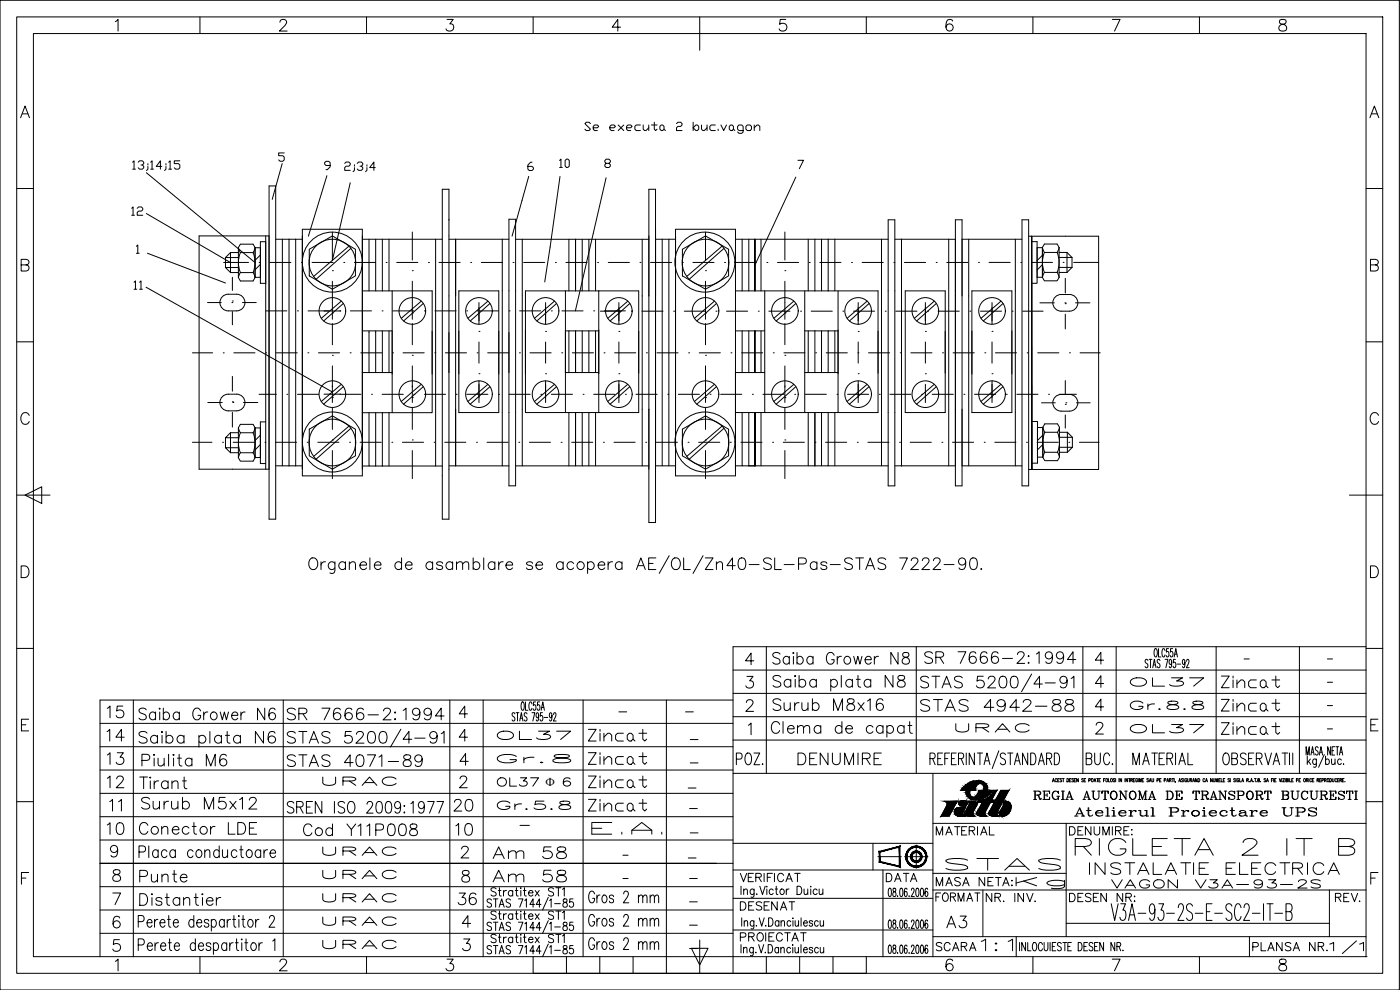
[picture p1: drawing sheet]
<svg xmlns="http://www.w3.org/2000/svg" width="420mm" height="297mm" viewBox="0 0 420 297" stroke-linecap="round" stroke-linejoin="round" font-family="sans-serif">
<defs><g id="words">
<g font-size="9.3">
<text x="275.2" y="208.8">STAS 5200/4-91</text>
<text x="85" y="225.4">STAS 5200/4-91</text>
</g>
<text font-size="8.8" x="321.4" y="257.9">RIGLETA 2 IT B</text>
<g font-size="8.4">
<text x="40.6" y="225.4">Saiba plata N6</text>
<text x="230.4" y="222.2">Clema de capat</text>
</g>
<text font-size="7.5" x="397.9" y="287.5">1/1</text>
<g font-size="7.1">
<text x="230.7" y="200.4">Saiba Grower N8</text>
<text x="276.2" y="200.4">SR 7666-2:1994</text>
<text x="365.5" y="207.4">Zincat</text>
<text x="230.7" y="214.5">Surub M8x16</text>
<text x="275.2" y="214.5">STAS 4942-88</text>
<text x="365.5" y="214.5">Zincat</text>
<text x="31" y="216.6">15</text>
<text x="40.6" y="217.3">Saiba Grower N6</text>
<text x="85" y="217.3">SR 7666-2:1994</text>
<text x="365.5" y="221.5">Zincat</text>
<text x="31" y="223.7">14</text>
<text x="175.3" y="223.7">Zincat</text>
<text x="31" y="230.7">13</text>
<text x="41.3" y="231.1">Piulita M6</text>
<text x="85" y="231.1">STAS 4071-89</text>
<text x="175.3" y="230.7">Zincat</text>
<text x="219.8" y="230.7">POZ.</text>
<text x="238.1" y="230.7">DENUMIRE</text>
<text x="40.6" y="237.8">Tirant</text>
<text x="37.4" y="244.5" transform="rotate(-90 37.4 244.5)">11</text>
<text x="41.3" y="244.1">Surub M5x12</text>
<text x="85" y="245.2">SREN ISO 2009:1977</text>
<text x="135.1" y="244.5">20</text>
<text x="175.3" y="244.5">Zincat</text>
<text x="31" y="251.5">10</text>
<text x="40.6" y="251.5">Conector LDE</text>
<text x="90" y="251.9">Cod Y11P008</text>
<text x="135.5" y="251.9">10</text>
<text x="176.4" y="251.5">E.A.</text>
<text x="146.8" y="258.9">Am 58</text>
<text x="282.6" y="262.5">STAS</text>
<text x="325.6" y="263.5">INSTALATIE ELECTRICA</text>
<text x="40.6" y="266">Punte</text>
<text x="146.8" y="266">Am 58</text>
<text x="136.2" y="272.7">36</text>
<text x="175.3" y="272">Gros 2 mm</text>
<text x="175.3" y="279">Gros 2 mm</text>
<text x="282.9" y="279.8">A3</text>
<text x="175.3" y="286.1">Gros 2 mm</text>
<text x="293.2" y="286.5">1:1</text>
</g>
<g font-size="6.6">
<text x="31" y="237.4">12</text>
<text x="175.3" y="237.4">Zincat</text>
<text x="303.7" y="267.8">Kg</text>
<text x="40.6" y="272.7">Distantier</text>
</g>
<g font-size="6.2">
<text x="38.5" y="66">12</text>
<text x="321.4" y="246.2">Atelierul Proiectare UPS</text>
<text x="220.8" y="274.5">DESENAT</text>
<text x="95.6" y="279">URAC</text>
</g>
<g font-size="5.7">
<text x="166.9" y="51.5">10</text>
<text x="39.2" y="87.8">11</text>
<text x="338" y="207.1">OL37</text>
<text x="338" y="214.1">Gr.8.8</text>
<text x="285.8" y="220.8">URAC</text>
<text x="338" y="221.2">OL37</text>
<text x="148.2" y="223">OL37</text>
<text x="148.2" y="230">Gr.8</text>
<text x="95.6" y="236.7">URAC</text>
<text x="148.2" y="237.1">OL37 6</text>
<text x="148.2" y="244.1">Gr.5.8</text>
<text x="309" y="240.9">REGIA AUTONOMA DE TRANSPORT BUCURESTI</text>
<text x="279.8" y="251.9">MATERIAL</text>
<text x="319.6" y="251.9">DENUMIRE:</text>
<text x="95.6" y="257.9">URAC</text>
<text x="95.6" y="264.9">URAC</text>
<text x="220.8" y="265.6">VERIFICAT</text>
<text x="264.6" y="265.6">DATA</text>
<text x="279.8" y="267.1">MASA NETA:</text>
<text x="332.3" y="267.8">VAGON V3A-93-2S</text>
<text x="95.6" y="272">URAC</text>
<text x="279.8" y="271.6">FORMAT</text>
<text x="294.9" y="271.6">NR. INV.</text>
<text x="319.6" y="271.6">DESEN NR:</text>
<text x="399.7" y="271.6">REV.</text>
<text x="95.6" y="285.7">URAC</text>
<text x="220.8" y="283.6">PROIECTAT</text>
<text x="279.8" y="286.5">SCARA</text>
<text x="374.6" y="286.5">PLANSA NR.</text>
</g>
<text font-size="3.7" x="163.7" y="235.8">F</text>
<g font-size="2.6">
<text x="372.2" y="199">-</text>
<text x="397.2" y="199">-</text>
<text x="397.2" y="206">-</text>
<text x="184.5" y="214.8">-</text>
<text x="204.6" y="214.8">-</text>
<text x="397.2" y="213.1">-</text>
<text x="397.2" y="219.8">-</text>
<text x="206" y="223">-</text>
<text x="206" y="230">-</text>
<text x="205.3" y="237.8">-</text>
<text x="205.7" y="243.8">-</text>
<text x="154.9" y="248.7">-</text>
<text x="206" y="251.2">-</text>
<text x="185.6" y="257.9">-</text>
<text x="205.3" y="258.6">-</text>
<text x="185.6" y="264.9">-</text>
<text x="205.7" y="264.9">-</text>
<text x="205.7" y="272">-</text>
<text x="205.7" y="278.7">-</text>
<text x="205.7" y="285.7">-</text>
</g>
</g></defs>
<!-- layer: 0 -->
<g fill="none" stroke="#000" stroke-width=".3">
<path d="M0 .1h420v296.9h-420zM5 5.1h410v286.9h-410zM10 10.1h400v276.9h-400zM34.6 6.5l.8-.7v3.5M60 5.1v5M84 6.7l.3-.7 1-.2a.85 .85 0 0 1 .5 1.4l-2 2.1h2.4M110 5.1v5M134.2 5.8h1.8l-1 1.4a1.12 1.12 0 0 1 1.2 1.2 1.12 1.12 0 0 1-1.5 .9l-.5-.1-.4-.5M160 5.1v5M186.2 8.2h-2.5l1.7-2.4v3.5M210 5.1v10M235.8 5.8h-1.6l-.2 1.5a1.24 1.24 0 0 1 1.9 0 1.24 1.24 0 0 1-.3 1.8 1.24 1.24 0 0 1-1.8-.4"/>
<path d="M260 5.1v5M285.9 6.3a1.04 1.04 0 0 0-1.5-.3 2.68 2.68 0 0 0 0 3.2 1.09 1.09 0 0 0 1.6-.5 1.09 1.09 0 0 0-.8-1.5 1.09 1.09 0 0 0-1.3 1M310 5.1v5M333.8 5.8h2.3l-1.6 3.5M360 5.1v5M384.1 6a.71 .71 0 0 0 .4 1.2 1.43 1.43 0 0 1 1.6 1.5 1.22 1.22 0 0 1-1.3 .7 1.22 1.22 0 0 1-1-1.2 1.59 1.59 0 0 1 1.7-1 .71 .71 0 0 0 .3-1.2l-.5-.2zM6.2 35.3l1.3-3.5 1.3 3.5M6.7 34.2h1.7M177.2 37.1l-.4-.4h-.9l-.4 .4 1.7 1.7-.4 .4h-.9l-.4-.4M178 38.3h1.3l.4-.4-.4-.4h-.9l-.4 .4v.9l.4 .4h.9M183 38.3h1.3l.4-.4-.4-.4h-.8l-.5 .4v.9l.5 .4h.8M185.5 37.5l1.7 1.7"/>
<path d="M187.2 37.5l-1.7 1.7M188 38.3h1.3l.4-.4-.4-.4h-.9l-.4 .4v.9l.4 .4h.9M192.2 37.5h-1.3l-.4 .4v.9l.4 .4h1.3M193 37.5v1.3l.5 .4h.4l.8-.9M194.7 37.5v1.7M195.5 37.5h1.7M196.4 36.7v2.1l.4 .4 .4-.4M198.4 37.5h.5l.4 .4v.9l-.4 .4h-.5l-.4-.4v-.9zM199.3 38.8l.4 .4M203 37.1l.4-.4h.9l.4 .4v.4l-.4 .4h-.9l-.4 .4v.9h1.7M208 38.3l.9-.8h.4l.4 .4v.9l-.4 .4h-.4zM208 36.7v2.5"/>
<path d="M210.5 37.5v1.3l.4 .4h.5l.8-.9M212.2 37.5v1.7M214.7 37.5h-1.3l-.4 .4v.9l.4 .4h1.3M215.5 38.8v.4M216.4 37.5l.8 1.7 .8-1.7M219.3 37.5h.4l.4 .4v.9l-.4 .4h-.4l-.4-.4v-.9zM220.1 38.8l.4 .4M223 39.2h-1.2l-.4-.4v-.9l.4-.4h.8l.4 .4v1.7l-.4 .4h-.8l-.4-.4M224.3 37.5h.8l.4 .4v.9l-.4 .4h-.8l-.4-.4v-.9zM226.4 38.3l.8-.8h.4l.4 .4v1.3M226.4 37.5v1.7M411.1 35.3l1.4-3.5 1.3 3.5"/>
<path d="M411.6 34.2h1.7M5 56.6h5M39.8 48.7l.4-.4v2.5M39.8 50.8h.8M41.5 48.7l.4-.4h.8l.4 .4v.4l-.4 .4h-.4M42.7 49.5l.4 .4v.4l-.4 .5h-.8l-.4-.5M43.9 51.8l32.6 27M44.4 49.9v.9l-.4 .4M44.4 49.1v.4M45.2 48.7l.4-.4v2.5M45.2 50.8h.9M48.6 49.9h-1.7l1.2-1.6v2.5"/>
<path d="M49.8 49.9v.9l-.4 .4M49.8 49.1v.4M50.6 48.7l.5-.4v2.5M50.6 50.8h.9M54 48.3h-1.7v.8h1.3l.4 .4v.8l-.4 .5h-.9l-.4-.5M80.8 55.8h1.9v100h-1.9zM84.7 49.1l-3 10.7M85.3 45.9h-1.7v.8h1.3l.4 .4v.9l-.4 .4h-.8l-.5-.4M98.1 52.7l-5.5 18.2M99.1 49.7h-1.3l-.4-.5v-.4l.4-.4h.9l.4 .4v1.3l-.9 .8h-.4M103.5 49l.4-.4h.8l.4 .4v.4l-.4 .5h-.8l-.4 .4v.8h1.6M105.1 54.8l-5.4 23.3"/>
<path d="M106.4 50.3v.8l-.5 .4M106.4 49.4v.5M107.2 49l.4-.4h.8l.5 .4v.4l-.5 .5h-.4M108.4 49.9l.5 .4v.4l-.5 .4h-.8l-.4-.4M110.1 50.3v.8l-.4 .4M110.1 49.4v.5M112.6 50.3h-1.6l1.2-1.7v2.5M132.7 56.8h2v99h-2zM158.7 52.9l-5 17.9M159.7 48.7h-.5l-.8 .8v1.3l.4 .4h.9l.4-.4v-.5l-.4-.4h-1.3M168.1 53l-4.6 31.6M181.9 53.3l-9.2 40"/>
<path d="M181.9 49l-.4-.4v-.4l.4-.4h.9l.4 .4v.4l-.4 .4h-.9l-.4 .4v.4l.4 .5h.9l.4-.5v-.4l-.4-.4M238.8 53.1l-12.2 26.4M239.5 48.1h1.6l-1.2 2.5M410 56.6h5M6.3 79.5l2.1-.2a.8 .8 0 0 0 0-1.3l-2.1-.2v3.5h1.6a.92 .92 0 0 0 .8-.9 .92 .92 0 0 0-.8-.9M40.9 73.9l.4-.4v2.5M40.9 76h.9M43.9 64.1l25.3 14.7M44.2 76l23.5 8.9M67.1 78.7h7.5M69.2 75.8v6h2.4M69.2 75.8h2.3"/>
<path d="M69.2 75.8l-1.5 1.5M71.5 77.3h-3.8v3l1.5 1.5M71.5 74.3v9M71.5 74.3l.6-1h3.9l.5 1M71.5 74.3l.6 1.5h3.9M72.1 75.8a7.9 7.9 0 0 0 0 6M76 75.8a7.9 7.9 0 0 1 0 6M76.5 74.3v9M76.5 74.3h1.6M76.6 74.3l-.6 1.5M77.8 78.7h.1M78.1 76.5l-1.6 1.6"/>
<path d="M78.1 79.3l-1.6 1.6M79.7 70.8v70M79.7 72.5h-1.6v12.5h1.6M80.8 70.8h-21v70h21M81 78.7h6.3M82.7 71.8h4M84.7 71.8v68M86.7 71.8v68M86.7 71.8h4M88.7 71.8v68M90.5 78.7h.1M90.7 68.8h18v74h-18z"/>
<path d="M92.8 74.8l6.9-4 7 4v8l-7 4-6.9-4zM93.7 78.7h6.3M99.7 69.6v8.4M103.2 78.7h.1M104.7 73.9l-10.6 9M105.3 74.5l-10.4 9.3M106.4 78.7h6.3M108.7 71.8h24M110.7 71.8v15.5M112.7 71.8v15.5M114.7 71.8v15.5M115.9 78.7h.1"/>
<path d="M116.7 71.8v15.5M119.1 78.7h6.3M123.7 69.6v8.4M128.6 78.7h.1M130.7 71.8v68M131.8 78.7h6.3M134.7 71.8h18M141.3 78.7h.1M144.4 78.7h6.4M150.7 71.8v68M152.7 65.8h2v80h-2zM154 78.7h.1"/>
<path d="M154.7 71.8h40M156.7 71.8v68M157.1 78.7h6.4M166.7 78.7h.1M169.8 78.7h6.4M170.7 71.8v15.5M174.7 71.8v15.5M176.7 71.8v15.5M178.7 71.8v15.5M179.4 78.7h.1M182.5 78.7h6.4M192.1 78.7h.1"/>
<path d="M192.7 71.8v68M195.2 78.7h6.4M196.7 68.8v20v-32h-2v100h2v-85h6M198.7 71.8v68M200.7 71.8v68M202.7 68.8h18v74h-18zM204.8 78.7h.1M204.8 74.8l6.9-4 7 4v8l-7 4-6.9-4zM207.9 78.7h6.4M211.7 69.6v8.4M216.7 73.9l-10.6 9M217.3 74.5l-10.5 9.3"/>
<path d="M217.5 78.7h.1M220.6 78.7h6.4M220.7 71.8h45.9M222.7 71.8v15.5M224.7 71.8v15.5M226.6 71.8v15.5M228.4 71.8v15.5M230.2 78.7h.1M233.3 78.7h6.4M235.6 69.6v8.4M242.6 71.8v15.5M242.9 78.7h.1"/>
<path d="M244.6 71.8v15.5M246 78.7h6.4M246.5 71.8v15.5M248.5 71.8v15.5M250.5 71.8v15.5M255.6 78.7h.1M258.7 78.7h6.4M264.6 71.8v68M266.6 66h2v79.8h-2zM268.3 78.7h.1M268.6 71.8h18.1M271.4 78.7h6.4"/>
<path d="M281 78.7h.1M284.1 78.7h6.4M284.7 71.8v68M286.7 66h2v79.8h-2zM288.7 71.8h18M290.7 71.8v68M293.7 78.7h.1M296.8 78.7h6.4M304.7 71.8v68M306.3 78.7h.1M306.7 66h2v79.8h-2zM308.7 70.9h21v70h-21"/>
<path d="M309.5 78.7h6.4M309.6 72.5h1.6v12.5h-1.6M312.8 74.3h-1.6v8.9h1.6M312.8 74.2l.6-1h3.9l.5 1M312.8 79.4l-1.6 1.6M312.8 76.6l-1.6 1.6M312.8 74.2v9M312.8 74.2l.6 1.5a7.9 7.9 0 0 0 0 6M313.4 75.7h3.9M317.8 75.7h2.4M317.8 77.2h3.9M317.8 74.2l.1 9-.6-1.5a7.9 7.9 0 0 0 0-6z"/>
<path d="M319 78.7h.1M320.2 75.7l1.5 1.5M320.2 75.7v6M321.7 77.2v3M322.2 78.7h7.5M411.3 79.5l2-.2a.8 .8 0 0 0 0-1.3l-2-.2v3.5h1.5a.92 .92 0 0 0 .9-.9 .92 .92 0 0 0-.9-.9M43.8 86.2l55.9 31.4M62.3 90.8h4.1M66.9 88.8a4.9 4.9 0 0 1 4.1-.5 2.5 2.5 0 0 1 2.5 2.5 2.5 2.5 0 0 1-2.5 2.5 4.9 4.9 0 0 1-4.1-.6 2.5 2.5 0 0 1 0-3.9zM67.7 80.3h3.9M69.6 90.8h.1M69.7 90.3h.1"/>
<path d="M69.7 83.2v3.9M69.7 93.5v3.9M71.5 83.3l.6 1h3.9l.5-1M72.8 90.8h4.1M76 81.8h-3.9l-.6 1.5M76 81.8l.6 1.5M76.5 83.2h1.6M79.7 93.3h6.4M89.3 93.3h.1M92.4 93.3h6.4M97.2 93.3h5M99.7 81.2h.1"/>
<path d="M99.7 93.9h.1M99.7 84.4v11.4M99.7 97.1v6.3M102 93.3h.1M102.4 90.3l-6 5.2M103 91l-5.8 5.3M105.1 93.3h6.4M108.7 99.8v12h9M108.7 99.3h9M108.9 87.3h20.8v36.5h-15M110.7 99.3v12.5M112.7 99.3v12.5"/>
<path d="M114.7 93.3h.1M114.7 99.3v12.5M116.7 99.3v12.5M117.7 87.3v36.5M117.8 93.3h6.4M123.7 81.2h.1M123.7 93.9h.1M123.7 84.4v11.4M123.7 97.1v6.3M126.4 90.3l-6 5.2M127.1 91l-6 5.3M127.4 93.3h.1"/>
<path d="M129.7 99.4v12.9M130.5 93.3h6.4M136.7 88.8v-17v17M136.7 88.8v34M137.7 87.3h12v36.5h-12zM140.1 93.3h.1M143.2 93.3h6.4M143.7 99.4h.1M143.7 90.8v6.5M146.4 90.4l-6 5.1M147 91.1l-5.9 5.2M152.8 93.3h.1"/>
<path d="M155.9 93.3h6.4M157.7 87.3h34v36.5h-34zM163.7 99.4h.1M163.7 90.8v6.5M165.5 93.3h.1M166.4 90.4l-6 5.1M167 91.1l-5.9 5.2M168.6 93.3h6.4M169.7 99.3h10M169.7 87.3v36.5M170.7 99.3v12.5M172.7 87.3v-15.5v15.5"/>
<path d="M172.7 99.3v12.5M174.7 99.3v12.5M176.7 99.3v12.5M178.2 93.3h.1M178.7 99.3v12.5M179.7 87.3v36.5M180.2 93.4h6.1M181.3 93.3h6.4M185.7 99.4h.1M185.7 90.8v6.5M188.4 90.4l-6 5.1M189 91.1l-5.9 5.2"/>
<path d="M189.5 93.4h.1M192.6 93.4h6.4M202.2 93.4h.1M205.3 93.4h6.4M211.7 81.2h.1M211.7 93.9h.1M211.7 84.4v11.4M211.7 97.1v6.3M214.4 90.3l-6 5.2M214.9 93.4h.1M215 91l-5.9 5.3M218 93.4h6.4"/>
<path d="M220.7 87.3h42.8v36.5h-42.8M220.7 99.3h8.8M222.7 99.3v12.5M224.7 99.3v12.5M226.6 87.3v-15.5v15.5M226.6 99.3v.5M227.6 93.4h.1M228.4 99.3v12.5M229.5 87.3v36.5M230.7 93.4h6.4M235.6 81.2h.1M235.6 93.9h.1"/>
<path d="M235.6 84.4v11.4M235.6 97.1v6.3M238.3 90.3l-6 5.2M238.9 91l-5.9 5.3M240.3 93.4h.1M241.5 99.3h10M241.5 87.3v36.5M242.6 99.3v12.5M243.4 93.4h6.4M244.6 99.3v12.5M246.5 99.3v12.5M248.5 99.3v12.5"/>
<path d="M250.5 99.3v12.5M251.5 87.3v36.5M253 93.4h.1M256.1 93.4h6.4M257.6 99.4h.1M257.6 90.8v6.5M260.2 90.4l-6 5.1M260.8 91.1l-5.9 5.2M265.7 93.4h.1M268.8 93.4h6.4M270.6 87.3v-15.5v15.5M270.6 87.3v36.5"/>
<path d="M271.7 87.3h12v36.5h-12zM277.7 99.4h.1M277.7 90.8v6.5M278.4 93.4h.1M280.4 90.4l-6 5.1M281 91.1l-5.9 5.2M281.5 93.4h6.4M291.1 93.4h.1M291.7 87.3h12v36.5h-12zM294.2 93.4h6.4M297.7 99.4h.1M297.7 90.8v6.5"/>
<path d="M300.4 90.4l-6 5.1M301 91.1l-5.9 5.2M303.8 93.4h.1M306.9 93.4h6.1M312.1 90.9h4.3M312.8 83.2l.6 1.1h3.9l.5-1.1M313.4 81.7h3.9M313.4 81.7l-.6 1.5M316.9 88.9a4.9 4.9 0 0 1 4.1-.5 2.5 2.5 0 0 1 2.5 2.5 2.5 2.5 0 0 1-2.5 2.5 4.9 4.9 0 0 1-4.1-.6 2.5 2.5 0 0 1 0-3.9zM317.8 80.2h3.9M317.8 81.7h2.4M319.6 90.9h.1"/>
<path d="M319.7 91.1h.1M319.7 83.5v4.4M319.7 94.3v4.4M321.7 80.2l-1.5 1.5M322.8 90.9h4.3M5 102.6h5M57.8 105.9h6M66.9 118.8a4.9 4.9 0 0 1 4.1-.5 2.5 2.5 0 0 1 2.5 2.5 2.5 2.5 0 0 1-2.5 2.5 4.9 4.9 0 0 1-4.1-.6 2.5 2.5 0 0 1 0-3.9zM67 105.9h.1M69.7 112.9v4.5M70.2 105.9h6.3M77.7 118.3h5.2"/>
<path d="M79.7 105.9h.1M82.9 105.9h6.3M86.1 118.3h.1M89.3 118.3h6.3M92.4 105.9h.1M95.6 105.9h6.3M97.2 118.3h5M98.8 118.3h.1M99.7 106.6h.1M99.7 119.3h.1M99.7 109.8v11M102 118.3h6.3"/>
<path d="M102.4 115.3l-6 5.2M103 116l-5.9 5.3M105.1 105.9h.1M108.3 105.9h6.3M111.5 118.3h.1M114.7 118.3h6.3M117.8 105.9h.1M121 105.9h6.3M123.7 106.6h.1M123.7 119.3h.1M123.7 109.8v11M124.2 118.3h.1"/>
<path d="M126.4 115.3l-6 5.2M127 116l-5.9 5.3M127.4 118.3h6.3M130.5 105.9h.1M133.7 105.9h6.3M136.9 118.3h.1M140.1 118.3h6.3M143.2 105.9h.1M143.7 112.1h.1M143.7 102.6v6.4M143.7 114.3v6.5M146.4 105.9h6.3"/>
<path d="M146.4 115.3l-6 5.2M147 116l-5.9 5.3M149.6 118.3h.1M152.8 118.3h6.3M155.9 105.9h.1M159.1 105.9h6.3M162.3 118.3h.1M163.7 112.1h.1M163.7 102.6v6.4M163.7 114.3v6.5M165.5 118.3h6.3M166.4 115.3l-6 5.2"/>
<path d="M167 116l-5.9 5.3M168.6 105.9h.1M169.7 111.8h10M171.8 105.9h6.3M175 118.3h.1M178.2 118.3h6.3M181.3 105.9h.1M184.5 105.9h6.3M185.7 112.1h.1M185.7 102.6v6.4M185.7 114.3v6.5M187.7 118.3h.1"/>
<path d="M188.4 115.3l-6 5.2M189 116l-5.9 5.3M190.9 118.3h6.3M194 105.9h.1M197.2 105.9h6.3M200.4 118.3h.1M203.6 118.3h6.3M206.7 105.9h.1M209.8 105.9h6.4M211.7 106.6h.1M211.7 119.3h.1M211.7 109.8v11"/>
<path d="M213.1 118.3h.1M214.4 115.3l-6 5.2M215 116l-5.9 5.3M216.3 118.3h6.3M219.4 105.9h.1M220.7 111.8h8.8M222.5 105.9h6.4M225.8 118.3h.1M226.6 111.8v-12.5v12.5M229 118.3h6.3M232.1 105.9h.1M235.2 105.9h6.4"/>
<path d="M235.6 106.6h.1M235.6 119.3h.1M235.6 109.8v11M238.2 115.3l-6 5.2M238.5 118.3h.1M238.8 116l-5.9 5.3M241.5 111.8h10M241.7 118.3h6.3M244.8 105.9h.1M247.9 105.9h6.4M251.2 118.3h.1M254.4 118.3h6.3"/>
<path d="M257.5 105.9h.1M257.6 112.1h.1M257.6 102.6v6.4M257.6 114.3v6.5M260.2 115.3l-6 5.2M260.6 105.9h6.4M260.8 116l-5.9 5.3M263.9 118.3h.1M267.1 118.3h6.3M270.2 105.9h.1M273.3 105.9h6.4M276.6 118.3h.1"/>
<path d="M277.7 112.1h.1M277.7 102.6v6.4M277.7 115.3v5.5M279.8 118.3h6.3M280.4 115.3l-6 5.2M281 116l-5.9 5.3M282.9 105.9h.1M286 105.9h6.4M289.3 118.3h.1M292.5 118.3h6.3M295.6 105.9h.1M297.7 112.1h.1"/>
<path d="M297.7 102.6v6.4M297.7 114.3v6.5M298.7 105.9h6.4M300.4 115.3l-6 5.2M301 116l-5.9 5.3M302 118.3h.1M305.2 118.3h6.3M308.3 105.9h.1M311.4 105.9h6.4M314.7 118.3h.1M317.9 118.3h5.1M318.5 118.4h2.5"/>
<path d="M318.5 118.3a2.51 2.51 0 0 0-2.5 2.6 2.51 2.51 0 0 0 2.5 2.5 4.9 4.9 0 0 0 4-.6 2.5 2.5 0 0 0 .8-2.8 2.5 2.5 0 0 0-2.3-1.7M319.7 114.2v3.9M321 105.9h.1M324.1 105.9h6.1M410 102.6h5M8.8 124.6a1.29 1.29 0 0 0-1.5-.8 1.29 1.29 0 0 0-1 1.3 1.54 1.54 0 0 0 .3 1.7 1.54 1.54 0 0 0 1.7 .3l.5-.6M57.8 132.7h5.8M62.4 120.8h4.3M66.8 132.7h.1M67.7 131.3v3M69.2 129.8l-1.5 1.5h3.8M69.2 129.8v6"/>
<path d="M69.2 135.8h2.4M69.2 129.8h2.3M69.7 120.5h.1M69.7 123.7v4.4M69.9 120.8h.1M70 132.7h6.3M71.5 137.3l.6 1.1h3.9l.5-1.1M71.5 128.3v9M71.5 128.3l.6-1h3.9l.5 1M71.5 128.3l.6 1.5h3.9l.6-1.5M71.6 134.3h-3.9l1.5 1.5M72.1 135.8h3.9"/>
<path d="M72.1 135.8l-.6 1.5M72.1 129.8a7.9 7.9 0 0 0 0 6M73 120.8h4.4M76 129.8a7.9 7.9 0 0 1 0 6l.6 1.5M76.5 128.3v9M76.5 137.3h1.6M76.5 128.4h1.6M78.1 130.6l-1.6 1.6M78.1 133.4l-1.6 1.6M79.5 132.7h.1M79.7 126.6h-1.6v12.5h1.6M82.7 132.7h6.3"/>
<path d="M82.7 139.8h4M86.7 139.8h4M92.2 132.7h.1M92.8 128.8l6.9-4 7 4v8l-7 4-6.9-4zM95.4 132.7h6.3M99.7 132h.1M99.7 122.5v6.3M99.7 135.2v8.4M104.7 127.9l-10.6 9M104.9 132.7h.1M105.3 128.5l-10.4 9.3M108.1 132.7h6.3"/>
<path d="M108.7 139.8h2M108.7 123.8h6M110.7 123.8v16h2M112.7 123.8v16M112.7 139.8h20M114.7 123.8v16M116.7 123.8v16M117.6 132.7h.1M120.8 132.7h6.3M123.7 132h.1M123.7 122.5v6.3M123.7 135.2v8.4"/>
<path d="M130.3 132.7h.1M133.5 132.7h6.3M134.7 139.8h18M136.7 122.8v17v-17M143 132.7h.1M146.2 132.7h6.3M154.7 139.8h18v-16v16h22M155.7 132.7h.1M158.9 132.7h6.3M168.4 132.7h.1M170.7 123.8v16M171.6 132.7h6.3"/>
<path d="M174.7 123.8v16M176.7 123.8v16M178.7 123.8v16M181.1 132.7h.1M184.3 132.7h6.3M193.8 132.7h.1M196.7 139.8h6M197 132.7h6.3M204.8 128.8l6.9-4 7 4v8l-7 4-6.9-4zM206.5 132.7h.1M209.7 132.7h6.3M211.7 132h.1"/>
<path d="M211.7 122.5v6.3M211.7 135.2v8.4M216.7 127.9l-10.6 9M217.3 128.5l-10.5 9.3M219.2 132.7h.1M220.7 139.8h2M222.4 132.7h6.3M222.7 123.8v16h2M224.6 139.8h20M224.7 123.8v16h2M226.6 123.8v16M228.4 123.8v16"/>
<path d="M231.9 132.7h.1M235.1 132.7h6.3M235.6 132h.1M235.6 122.5v6.3M235.6 135.2v8.4M242.6 123.8v16M244.6 123.8v16M244.6 132.7h.1M246.5 123.8v16M247.8 132.7h6.3M248.5 123.8v16h-3.9M248.5 139.8h18.1"/>
<path d="M250.5 123.8v16M257.3 132.7h.1M260.5 132.7h6.3M268.6 139.8h18.1M270 132.7h.1M270.6 139.8v-16v16M273.2 132.7h6.3M282.7 132.7h.1M285.9 132.7h6.3M288.7 139.8h18M295.4 132.7h.1M298.6 132.7h6.3"/>
<path d="M308.1 132.7h.1M309.8 126.5h1.6v12.5h-1.6M311.2 132.7h6.4M311.4 128.3h1.6M312.6 120.9h4.1M313 128.2v9l.6 1h3.8l.6-1v-9M313 133.4l-1.6 1.6M313 130.6l-1.6 1.6M313 128.2l.6-1h3.8l.6 1M313 128.2l.6 1.5M313.6 129.7a7.9 7.9 0 0 0 0 6M313.6 135.7h3.8"/>
<path d="M313.6 129.7h3.8M313.6 135.7l-.6 1.5h-1.6M317.4 129.7a7.9 7.9 0 0 1 0 6M317.4 135.7l.6 1.5M318 131.2h3.8M318 129.7h2.3M318 134.2h3.8l-1.5 1.5M318 135.7h2.3M318 128.2l-.6 1.5M319.7 121.3h.1M319.7 124.5v4M319.9 120.9h.1"/>
<path d="M320.3 129.7v6M320.3 129.7l1.5 1.5M320.8 132.7h.1M321.8 131.2v3M323.1 120.9h4.1M323.9 132.7h5.9M413.7 124.6a1.29 1.29 0 0 0-1.5-.8 1.29 1.29 0 0 0-1 1.3 1.54 1.54 0 0 0 .4 1.7 1.54 1.54 0 0 0 1.6 .3l.5-.6M5 148.6h10M7.5 148.6l5-2.5v5zM309.7 140.9l-.1-70 .1 70M405 148.6h10M6.3 169.8h1.2a1.87 1.87 0 0 1 1.2 1.7 1.87 1.87 0 0 1-1.2 1.8h-1.2z"/>
<path d="M411.3 169.8h1.2a1.87 1.87 0 0 1 1.2 1.7 1.87 1.87 0 0 1-1.2 1.8h-1.2zM5 194.5h5M230 194v38M275 194v38M325 194v38M335 194v38M365 194v38M390 194v38M410 194.5h5M410 194h-190v38M6.4 217.5h1.4M8.6 215.8h-2.2v3.5h2.2"/>
<path d="M30 217h190M40 210v77M85 210v77M135 210v77M145 210v77M175 210v77M200 210v82M220 210h-190v77M220 201h190M220 208h190M220 215h190M411.4 217.5h1.3"/>
<path d="M413.6 215.8h-2.2v3.5h2.2M30 224h190M30 231h190M30 238h190M220 222h190M280 232v55M288.3 237.1h1.2M289.3 236l-.3 .3M290 237.1l-.1 .7 .4 1M290.3 238.8l.6 .7 .9 .4M290.4 236.2l-.4 .9M291.1 234.7l-.4 .2"/>
<path d="M291.1 238.5l.7 .7M291.1 237.1v1.4M291.8 236.2l-.1 .9h.9l.1-.8M292.6 239.2h-.8M292.7 236.3h.1M292.9 236l-.2 .3M293.1 235.6l-.2 .4M293.2 234.3l-2.1 .4M293.2 234.3a2.49 2.49 0 0 1 2.7 1 2.49 2.49 0 0 1 0 2.8M293.4 238.4l-.8 .7M293.6 238l-.2 .4M293.6 238h.1"/>
<path d="M293.6 237.9h.1M293.7 237.6l-.1 .3M293.7 237.6h.1M293.7 237.4v.2M293.7 237.4v-.3h1l-.2 1M294.3 235l-.6 .1-.6 .5M294.3 235l.4 .2a1.53 1.53 0 0 1 .5 1.9M295.7 239.8l-1 .4-1.4 .2M296.8 237.1h1.2M297.4 238.6l-.4 .3M297.5 237.8h.1M298.2 237.7l-.8 .9"/>
<path d="M298.2 237.7l.4-.6h.5l-1.5 3h1.4l-.4 .7h-1.4l-1.7 3.2 .2 .5 .5 .4h-1.8a1 1 0 0 1-1.2-1.2l1.6-2.9h-1.4M300.3 237.1h2.5l-3.6 6.7 .1 .7 .5 .4h-1.7a.99 .99 0 0 1-1.2-1.2l1.3-2.6h.6l.8-1.4h-.6zM315.8 234.6l.3-1 .3 1M316 234.3h.3M317.2 233.8a.29 .29 0 0 0-.4-.2 .29 .29 0 0 0-.1 .4v.2a.29 .29 0 0 0 .1 .4 .29 .29 0 0 0 .4-.2M317.4 234.1h.3M317.9 233.6h-.5v1M318.6 233.7h-.5l.5 .6-.1 .3-.4-.2M318.9 233.6h.5M319.1 233.6v1M320.2 233.6a.5 .5 0 0 1 .5 .5 .5 .5 0 0 1-.5 .5zM321 234.1h.3"/>
<path d="M321.5 233.6h-.5v1M322.2 233.7h-.5l.5 .6-.2 .3-.3-.2M322.4 234.1h.3M322.9 233.6h-.5v1M323.6 233.6v1l-.5-1v1M325.1 233.7h-.5l.5 .6-.1 .3-.4-.2M325.4 234.1h.2M325.8 233.6h-.4v1M326.7 234.1h.5v-.5h-.5v1M327.7 233.6a.44 .44 0 0 1 .4 .5 .44 .44 0 0 1-.5 .3zM328.3 234.6l.3-1 .3 1M328.4 234.3h.4"/>
<path d="M329.1 233.6h.5M329.4 233.6v1M329.8 234.1h.3M330.3 233.6h-.5v1M331.2 234.1h.3M331.7 233.6h-.5v1M332 233.6h.1a.48 .48 0 0 1 .4 .5 .48 .48 0 0 1-.5 .4zM332.7 233.6v1h.4M333.4 233.6h.1a.48 .48 0 0 1 .4 .5 .48 .48 0 0 1-.5 .4zM334.6 233.7h-.5l.5 .6-.2 .3-.3-.2M334.8 233.6v1M335.8 233.6v1"/>
<path d="M336.6 233.6v1l-.5-1v1M337.6 233.6v1M338.4 233.6v1l-.5-1v1M338.7 233.6h.5M339 233.6v1M339.4 234.1l.4-.1v-.4h-.4v1M339.6 234.1l.3 .5M340.1 234.1h.3M340.6 233.6h-.5v1M341.4 233.8a.29 .29 0 0 0-.4-.2 .29 .29 0 0 0-.2 .4v.2a.29 .29 0 0 0 .3 .4 .29 .29 0 0 0 .3-.4h-.2M341.6 233.6v1M341.9 234.6v-1l.3 1 .3-1v1"/>
<path d="M342.8 234.1h.3M343.3 233.6h-.5v1M344.7 233.7h-.5l.5 .6-.2 .3-.3-.2M344.9 234.6l.3-1 .3 1M345 234.3h.4M345.7 233.6v.7l.2 .3 .3-.2v-.8M347.2 234.1h.5v-.5h-.5v1M348 234.1h.3M348.5 233.6h-.5v1M349.4 234.1h.4v-.5h-.4v1M350.2 234.6l.3-1 .2 1M350.3 234.3h.3"/>
<path d="M351 234.1l.4-.1v-.4h-.4v1M351.2 234.1l.3 .5M351.7 233.6h.6M352 233.6v1M352.4 233.6v1M353.8 234.6l.3-1 .2 1M353.9 234.3h.3M355.1 233.7h-.5l.5 .6-.2 .3-.3-.2M355.3 233.6v1M356.1 233.8a.29 .29 0 0 0-.3-.2 .29 .29 0 0 0-.2 .4v.2a.29 .29 0 0 0 .3 .4 .29 .29 0 0 0 .2-.4h-.1M356.4 233.6v.8l.2 .2 .2-.2 .1-.8M357.2 234.1l.4-.1v-.4h-.4v1"/>
<path d="M357.4 234.1l.3 .5M357.9 234.6l.3-1 .3 1M358.1 234.3h.3M359.3 233.6v1l-.6-1v1M359.6 233.6a.5 .5 0 0 1 .5 .5 .5 .5 0 0 1-.5 .5zM361.6 233.8a.29 .29 0 0 0-.4-.2 .29 .29 0 0 0-.2 .4v.2a.29 .29 0 0 0 .2 .4 .29 .29 0 0 0 .4-.2M361.8 234.6l.3-1 .3 1M361.9 234.3h.4M363.8 233.6v1l-.5-1v1M364.1 233.6l.2 1 .3-.2v-.8M364.9 234.6v-1l.3 1 .3-1v1M365.8 234.1h.3"/>
<path d="M366.3 233.6h-.5v1M366.5 233.6v1h.4M367.1 234.1h.3M367.6 233.6h-.5v1M369 233.7h-.5l.5 .6-.2 .3-.3-.2M369.2 233.6v1M370.7 233.7h-.5l.5 .6-.1 .3-.4-.2M371 233.6v1M371.8 233.8a.29 .29 0 0 0-.3-.2 .29 .29 0 0 0-.2 .4v.2a.29 .29 0 0 0 .2 .4 .29 .29 0 0 0 .3-.4h-.2M372 233.6v1h.5M372.7 234.6l.2-1 .3 1M372.8 234.3h.3"/>
<path d="M374.2 234.1l.4-.1v-.4h-.4v1M374.4 234.1l.3 .5M375.3 234.6l.3-1 .3 1M375.4 234.3h.4M376.5 233.6h.5M376.7 233.6v1M377.5 234.1l.4-.1v-.4h-.4v1l.4-.1-.1-.4M379.8 233.7h-.5l.5 .6-.1 .3-.4-.2M380.1 234.6l.3-1 .3 1M380.2 234.3h.3M381.6 234.1h.3M382 233.6h-.4v1"/>
<path d="M382.2 233.6v1M382.5 234.1h.3M383 233.6h-.5v1M383.9 233.6l.3 1 .3-1M384.7 233.6v1M384.9 233.6h.6l-.6 1h.6M385.7 233.6v1M386 234.1l.4-.1v-.4h-.4v1l.4-.1-.1-.4M386.7 233.6v1M387 233.6v1h.5M387.7 234.1h.3M388.1 233.6h-.4v1"/>
<path d="M389.1 234.1h.4v-.5h-.4v1M389.8 234.1h.3M390.3 233.6h-.5v1M391.4 233.6a.44 .44 0 0 1 .4 .5 .44 .44 0 0 1-.5 .3zM392 234.1l.5-.1v-.4h-.5v1M392.3 234.1l.2 .5M392.8 233.6v1M393.6 233.8a.29 .29 0 0 0-.3-.2 .29 .29 0 0 0-.2 .4v.2a.29 .29 0 0 0 .2 .4 .29 .29 0 0 0 .3-.2M393.9 234.1h.3M394.3 233.6h-.4v1M395.3 234.1l.4-.1v-.4h-.4v1M395.5 234.1l.3 .5"/>
<path d="M396 234.1h.3M396.5 233.6h-.5v1M396.7 234.1h.5v-.5h-.5v1M397.5 234.1l.4-.1v-.4h-.4v1M397.8 234.1l.2 .5M398.4 233.6h.1a.44 .44 0 0 1 .4 .5 .44 .44 0 0 1-.6 .3zM399.1 233.6a.5 .5 0 0 1 .5 .5 .5 .5 0 0 1-.5 .5zM399.8 233.6v.7l.3 .3 .2-.2 .1-.8M401.2 233.8a.29 .29 0 0 0-.4-.2 .29 .29 0 0 0-.1 .4v.2a.29 .29 0 0 0 .1 .4 .29 .29 0 0 0 .4-.2M401.4 234.1h.3M401.9 233.6h-.5v1M402.1 234.1l.5-.1v-.4h-.5v1"/>
<path d="M402.4 234.1l.2 .5M402.9 234.1h.3M403.4 233.6h-.5v1M410 232h-190v60M5 240.5h5M30 245h190M30 252h190M215 259h-185h190M220 253h60M262 253v8M263.5 257h7M271.5 257h7"/>
<path d="M275 253.5v7M280 247h130M283.3 240.4h4.1M286.9 241.1l-2 3.8h-2.5l1.8-3.2M289.2 243.4l.7-1.3-2.2 .2a1.29 1.29 0 0 0-1.2 1.3 1.29 1.29 0 0 0 1.3 1.3h2l-.7-.5M291.9 240.4h-1.4l.3 .2 .1 .6-1.3 2.5a.99 .99 0 0 0 1.2 1.2h1.8l-.5-.4-.2-.5 1.2-2.4M301.2 240.4a1.98 1.98 0 0 1 2.1 1.1 1.98 1.98 0 0 1-.4 2.3l-.8 .7-.8 .4M301.2 241.4l-1.2 2.4a.91 .91 0 0 0 .3 .9 .91 .91 0 0 0 1 .2M320 247v34M410 240.5h5M6.4 263.5h1.4M8.6 261.8h-2.2v3.5"/>
<path d="M30 273h190M30 266h190M220 279h60M220 269.5h60M220 261h60M222.4 265.9v2.5M222.6 275.4v2.5M223.2 267.2l.5-.5 .5 .2 .1 1.5M223.2 266.7v1.7M223.4 276.7l.4-.5 .5 .1 .1 1.6M223.4 276.2v1.7M226.3 276.2l-.1 2.3-.3 .2-.5-.1"/>
<path d="M226.3 276.6l-.2-.3a.74 .74 0 0 0-1 .8 .74 .74 0 0 0 1 .7l.2-.3M226.3 266.7l-.1 2.3-.3 .2-.5-.1M226.3 267.1a.78 .78 0 0 0-1.3 .3 .78 .78 0 0 0 .9 1l.4-.3M227.8 275.4l.8 2.5 .8-2.5M228 265.9l.8 2.5 .8-2.5M230.1 266.7v1.7M230.7 275.4a1.34 1.34 0 0 1 1.3 .8 1.34 1.34 0 0 1-.4 1.6l-.9 .1zM232.1 267.1a.78 .78 0 0 0-1.3 .3 .78 .78 0 0 0 .8 1l.5-.3M233 265.9v2l.1 .4 .4 .1M233.8 276.6l-.2-.3a.74 .74 0 0 0-1 .8 .74 .74 0 0 0 1 .7l.2-.3M233.8 276.2v1.7M234.4 276.7l.5-.5 .5 .1v1.6"/>
<path d="M234.4 276.2v1.7M236 266.7v1.7M237.3 276.6l-.2-.3a.74 .74 0 0 0-.9 .8 .74 .74 0 0 0 .9 .7l.2-.3M238 276.2v1.7M238.6 276.2l.1 1.6 .5 .1 .5-.5M239.2 265.9a1.34 1.34 0 0 1 1.4 .8 1.34 1.34 0 0 1-.4 1.6l-1 .1zM239.7 276.2v1.7M240.4 275.4v2.5M241.2 277h1.1l-.2-.7a.74 .74 0 0 0-.9 .8 .74 .74 0 0 0 .9 .7l.2-.3M241.3 266.7l.1 1.6 .5 .1 .5-.5M242.4 266.7v1.7M243.3 265.9v.2z"/>
<path d="M243.3 266.7v1.7M243.9 276.6a.54 .54 0 0 0-.5-.4 .54 .54 0 0 0-.5 .4l.2 .4 .7 .2 .1 .3a.54 .54 0 0 1-.5 .4 .54 .54 0 0 1-.5-.4M245.2 267.1a.59 .59 0 0 0-.5-.4 .59 .59 0 0 0-.6 .4 .73 .73 0 0 0 .1 1.1 .73 .73 0 0 0 1-.1M245.6 276.6l-.2-.3a.74 .74 0 0 0-1 .8 .74 .74 0 0 0 1 .7l.2-.3M245.8 266.7l.1 1.6 .5 .1 .6-.5M246.1 276.2l.1 1.6 .5 .1 .5-.5M247 266.7v1.7M247.2 276.2v1.7M265 261v26M266.8 266.6l.3-.1 .4 .5v1.5l-.4 .5-.5-.5zM266.8 276.2l.3-.2 .4 .5v1.6l-.4 .4-.5-.4zM268.1 266.6v.7a.85 .85 0 0 1 .8 .8 .85 .85 0 0 1-.6 .9 .94 .94 0 0 1-.3-1 .94 .94 0 0 1 .8-.7v-.7z"/>
<path d="M268.1 276.2v.7a.85 .85 0 0 1 .8 .7 .85 .85 0 0 1-.6 .9 .94 .94 0 0 1-.3-.9 .94 .94 0 0 1 .8-.7v-.7zM269.4 268.8l.1 .1M269.4 278.3l.1 .1M270.2 266.6l.4-.1 .3 .5v1.5l-.3 .5-.4-.1-.1-.4zM270.2 276.2l.4-.2 .3 .5v1.6l-.3 .4-.4-.1-.1-.3zM272.2 266.9l-.4-.4a1.82 1.82 0 0 0 .1 2.5 .9 .9 0 0 0-.1-1.6l-.4 .8M272.2 276.4l-.4-.4a1.82 1.82 0 0 0 .1 2.5 .9 .9 0 0 0-.1-1.5l-.4 .7M272.8 268.8l.1 .1M272.8 278.3l.1 .1M273.5 267.1l.3-.6 .5 .2v.7l-.8 1.6h.9M273.5 276.6l.3-.6 .5 .3v.7l-.8 1.5h.9M275 266.6l.4-.1 .3 .5v1.5l-.3 .5-.5-.5z"/>
<path d="M275 276.2l.4-.2 .3 .5v1.6l-.3 .4-.5-.4zM276.4 266.6l.4-.1 .3 .5v1.5l-.3 .5-.5-.5zM276.4 276.2l.4-.2 .3 .5v1.6l-.3 .4-.5-.4zM278.4 266.9l-.4-.4a1.8 1.8 0 0 0 .1 2.5 .9 .9 0 0 0-.1-1.6l-.4 .8M278.4 276.4l-.4-.4a1.8 1.8 0 0 0 .1 2.5 .9 .9 0 0 0-.1-1.5l-.4 .7M280 267h130M280 262h40M295 267v14M320 277h79M333.5 271.2l1 5 1.1-5M336.3 271.2h1.5l-.8 1.9h.4a2.17 2.17 0 0 1-.3 3.1 .87 .87 0 0 1-1-1M338.7 276.2l1-5 1.1 5"/>
<path d="M339.1 274.5h1.3M341.5 274h2.4M346.6 272.8l-.4 1.2-.4 .3a1.76 1.76 0 0 1 0-3.1l.4 .2a6.1 6.1 0 0 1 0 4.5l-.6 .3-.4-.3-.2-.5M347.8 271.2h1.4l-.8 1.9h.4a2.16 2.16 0 0 1-.2 3.1 .88 .88 0 0 1-1.1-1M350.1 274h2.4M353.6 272.3v-.2a.87 .87 0 0 1 1.1-.9l.3 .4a2.47 2.47 0 0 1-.2 2.2l-1.3 2.4h1.8M357.9 271.9l-.3-.5a1.09 1.09 0 0 0-1.5 .4 1.09 1.09 0 0 0 .5 1.5 1.6 1.6 0 0 1 1.3 1.2 1.6 1.6 0 0 1-.6 1.7h-.6l-.6-.8M358.7 274h2.3M362.1 273.5h1M363.7 271.2h-1.6v5h1.6M364.5 274h2.4M369.7 271.9a1 1 0 0 0-1.4-.6 1 1 0 0 0-.3 1.5l.4 .5a1.6 1.6 0 0 1 1.3 1.2 1.6 1.6 0 0 1-.6 1.7l-.9-.3-.3-.5"/>
<path d="M372.4 272.3a1.07 1.07 0 0 0-1.1-1.1 4.2 4.2 0 0 0 0 5 1.07 1.07 0 0 0 1.1-1.2M373.4 272.3v-.2a.87 .87 0 0 1 1-.9l.4 .4a2.47 2.47 0 0 1-.3 2.2l-1.3 2.4h1.8M375.8 274h2.4M379.2 271.2v5M380.2 271.2h1.9M381.1 271.2v5M382.6 274h2.3M386 273.5h1.1a1.4 1.4 0 0 0 0-2.3h-1.1v5h1.1a1.59 1.59 0 0 0 0-2.7M399 267v14M411.4 263.5h1.3M413.6 261.8h-2.2v3.5M30 280h190"/>
<path d="M34.6 288.4l.8-.6v3.5M60 287v5M84 288.6l.3-.7 1-.1a.86 .86 0 0 1 .5 1.3l-2 2.2h2.4M110 287v5M134.2 287.8h1.8l-1 1.3a1.12 1.12 0 0 1 1.2 1.3 1.12 1.12 0 0 1-1.5 .9l-.5-.2-.4-.5M160 287v5h100v-5M170 287v5M180 287v5M190 287v5M207.5 284.5h5l-2.5 5zM210 282v10M222.4 283.4v2.5"/>
<path d="M223.1 284.7l.5-.4 .5 .1 .1 1.5M223.1 284.3v1.6M226.1 284.3l-.1 2.2-.3 .3-.5-.2M226.1 284.6a.55 .55 0 0 0-.5-.4 .55 .55 0 0 0-.6 .4l-.1 .6a.66 .66 0 0 0 .8 .7l.4-.3M226.8 285.7v.2l.1-.1M227.7 283.4l.8 2.5 .7-2.5M229.7 285.7v.2l.1-.1M230 287v5M230.5 283.4a1.34 1.34 0 0 1 1.4 .9 1.34 1.34 0 0 1-.4 1.5l-1 .1zM233.7 284.6a.55 .55 0 0 0-.6-.4 .55 .55 0 0 0-.5 .4l-.1 .6a.67 .67 0 0 0 .8 .7l.4-.3M233.7 284.3v1.6M234.3 284.7l.5-.4 .5 .1 .1 1.5"/>
<path d="M234.3 284.3v1.6M237.3 284.6a.55 .55 0 0 0-.6-.4 .55 .55 0 0 0-.5 .4l-.1 .6a.67 .67 0 0 0 .8 .7l.4-.3M237.9 284.3v1.6M238.6 284.3l.1 1.5 .5 .1 .4-.5M239.6 284.3v1.6M240 287v5M240.4 283.4v2.5M241.1 285h1.2l-.2-.6a.53 .53 0 0 0-.9 .2l-.1 .6a.67 .67 0 0 0 .8 .7l.4-.3M243.9 284.6a.55 .55 0 0 0-.5-.4 .55 .55 0 0 0-.5 .4l.1 .2 .8 .4 .1 .4a.54 .54 0 0 1-.5 .3 .54 .54 0 0 1-.5-.3M245.6 284.6a.55 .55 0 0 0-.5-.4 .55 .55 0 0 0-.5 .4l-.1 .6a.67 .67 0 0 0 .7 .7l.4-.3M246.2 284.3l.1 1.5 .4 .1 .5-.5M247.2 284.3v1.6"/>
<path d="M250 287v5M266.8 283.7l.3-.1 .4 .4v1.6l-.4 .5-.3-.2-.2-.3zM268.1 283.7v.7a.85 .85 0 0 1 .8 .7 .85 .85 0 0 1-.6 1 .94 .94 0 0 1-.3-1 .94 .94 0 0 1 .8-.7v-.7zM269.4 285.8l.1 .1M270.2 283.7l.4-.1 .3 .4v1.6l-.3 .5-.4-.2-.1-.3zM272.2 283.9l-.4-.3a1.81 1.81 0 0 0 .1 2.5 .89 .89 0 0 0-.1-1.6l-.4 .7M272.8 285.8l.1 .1M273.5 284.2l.3-.6 .5 .2v.7l-.8 1.6h.9M275 283.7l.4-.1 .3 .4v1.6l-.3 .5-.4-.2-.1-.3zM276.4 283.7l.4-.1 .3 .4v1.6l-.3 .5-.4-.2-.1-.3zM278.4 283.9l-.4-.3a1.79 1.79 0 0 0 .1 2.5 .89 .89 0 0 0-.1-1.6l-.4 .7M280 281h130"/>
<path d="M285.9 288.3a1.02 1.02 0 0 0-1.5-.4 2.67 2.67 0 0 0 0 3.2 1.09 1.09 0 0 0 1.6-.5 1.09 1.09 0 0 0-.8-1.5 1.09 1.09 0 0 0-1.3 1M307.8 282.8v2.5l-1.2-2.5v2.5M308.4 282.8v2.5h1M310 287v5M310.2 282.9l.1-.1a1.42 1.42 0 0 1 .5 2.4l-.1 .1a1.42 1.42 0 0 1-.5-2.4zM312.9 283.4l-.4-.6a1.42 1.42 0 0 0-.5 2.4l.5 .1 .4-.6M313.4 282.8v2.1a.51 .51 0 0 0 .5 .4 .51 .51 0 0 0 .5-.4l.1-2.1M315.2 282.8v2.5M315.8 284h.7M316.9 282.8h-1.1v2.5h1.1M318.5 283.1a.59 .59 0 0 0-.9-.2 .59 .59 0 0 0 .1 1l.5 .2a.62 .62 0 0 1 .2 1 .62 .62 0 0 1-1-.2M319 282.8h1.1"/>
<path d="M319.6 282.8v2.5M320.5 284h.6M321.5 282.8h-1v2.5h1M323.6 282.8h.6a1.6 1.6 0 0 1 0 2.5h-.6zM325.3 284h.7M326.4 282.8h-1.1v2.5h1.1M328 283.1a.59 .59 0 0 0-1-.2 .59 .59 0 0 0 .2 1l.5 .2a.62 .62 0 0 1 .2 1 .62 .62 0 0 1-1-.2M328.5 284h.7M329.6 282.8h-1.1v2.5h1.1M331.2 282.8v2.5l-1.1-2.5v2.5M333.8 287.8h2.3l-1.6 3.5M334.5 282.8v2.5l-1.1-2.5v2.5"/>
<path d="M335.2 284l1-.1 .1-.4-.1-.6-1-.1v2.5M335.8 284l.5 1.3M337 285l.1 .2M360 287v5M384.1 287.9a.7 .7 0 0 0 .4 1.2 1.45 1.45 0 0 1 1.6 1.5 1.22 1.22 0 0 1-1.3 .7 1.22 1.22 0 0 1-1-1.2 1.61 1.61 0 0 1 1.7-1 .7 .7 0 0 0 .3-1.2l-.5-.1z"/>
<circle cx="99.7" cy="78.6" r="9"/>
<circle cx="99.8" cy="78.8" r="7"/>
<circle cx="211.5" cy="78.6" r="9"/>
<circle cx="211.7" cy="78.8" r="7"/>
<circle cx="99.8" cy="93.3" r="4"/>
<circle cx="123.7" cy="93.3" r="4"/>
<circle cx="143.7" cy="93.3" r="4"/>
<circle cx="163.7" cy="93.3" r="4"/>
<circle cx="185.7" cy="93.3" r="4"/>
<circle cx="211.7" cy="93.3" r="4"/>
<circle cx="235.6" cy="93.3" r="4"/>
<circle cx="257.5" cy="93.3" r="4"/>
<circle cx="277.7" cy="93.3" r="4"/>
<circle cx="297.7" cy="93.3" r="4"/>
<circle cx="99.8" cy="118.3" r="4"/>
<circle cx="123.7" cy="118.3" r="4"/>
<circle cx="143.7" cy="118.3" r="4"/>
<circle cx="163.7" cy="118.3" r="4"/>
<circle cx="185.7" cy="118.3" r="4"/>
<circle cx="211.7" cy="118.3" r="4"/>
<circle cx="235.6" cy="118.3" r="4"/>
<circle cx="257.5" cy="118.3" r="4"/>
<circle cx="277.7" cy="118.3" r="4"/>
<circle cx="297.7" cy="118.3" r="4"/>
<circle cx="99.8" cy="132.6" r="9"/>
<circle cx="99.8" cy="132.8" r="7"/>
<circle cx="211.6" cy="132.6" r="9"/>
<circle cx="211.7" cy="132.8" r="7"/>
<circle cx="234.7" cy="267.5" r=".78"/>
</g>
<!-- layer: LIN_SUB -->
<g fill="none" stroke="#000" stroke-width=".3">
<path d="M93 167.9a1.3 1.3 0 0 1 1.5-.5 1.3 1.3 0 0 1 .8 1.3 1.53 1.53 0 0 1-.3 1.7 1.53 1.53 0 0 1-1.7 .3 2.17 2.17 0 0 1-.3-2.8zM96.3 168.6v2.3M97.7 168.6a1.14 1.14 0 0 0-1.4 1M100.5 168.6v2.6a.92 .92 0 0 1-.5 .8 .92 .92 0 0 1-1-.1M100.5 169.1a1.12 1.12 0 0 0-1.6-.2 1.12 1.12 0 0 0 0 1.6 1.12 1.12 0 0 0 1.6-.1M103.7 169.1a1.12 1.12 0 0 0-1.7-.2 1.12 1.12 0 0 0 0 1.6 1.12 1.12 0 0 0 1.7-.1M103.7 168.6v2.3M104.8 169.2l.9-.6 .8 .1 .2 2.2M104.8 168.6v2.3M108 169.6h2a1.08 1.08 0 0 0-1.5-1 1.08 1.08 0 0 0-.3 1.8 1.07 1.07 0 0 0 1.8 0M111 167.4v3.5M112.3 169.6h2a1.07 1.07 0 0 0-1.5-.9 1.07 1.07 0 0 0-.3 1.7 1.06 1.06 0 0 0 1.8 0"/>
<path d="M120.5 169.1a1.12 1.12 0 0 0-1.6-.2 1.12 1.12 0 0 0 0 1.6 1.12 1.12 0 0 0 1.6-.1M120.5 167.4v3.5M121.7 169.6h2a1.07 1.07 0 0 0-1.5-.9 1.07 1.07 0 0 0-.4 1.7 1.06 1.06 0 0 0 1.9 0M129.8 169.1a1.12 1.12 0 0 0-1.6-.2 1.12 1.12 0 0 0 0 1.6 1.12 1.12 0 0 0 1.6-.1M129.8 168.6v2.3M132.8 169.1a1.06 1.06 0 0 0-1.8 0l.2 .3a1.9 1.9 0 0 1 1.6 .8v.2a1.06 1.06 0 0 1-1.8 0M135.8 169.1a1.12 1.12 0 0 0-1.6-.2 1.12 1.12 0 0 0 0 1.6 1.12 1.12 0 0 0 1.6-.1M135.8 168.6v2.3M137 169.2l.8-.6 .9 .1 .1 2.2M137 168.6v2.3M138.8 169.2l.9-.6 .8 .1 .2 2.2M142 169.1a1.12 1.12 0 0 1 1.7-.2 1.12 1.12 0 0 1 0 1.6 1.12 1.12 0 0 1-1.7-.1"/>
<path d="M142 167.4v3.5M145.2 167.4v3.5M148.5 169.1a1.12 1.12 0 0 0-1.6-.2 1.12 1.12 0 0 0 0 1.6 1.12 1.12 0 0 0 1.6-.1M148.5 168.6v2.3M149.7 168.6v2.3M151 168.6a1.13 1.13 0 0 0-1.3 1M151.8 169.6h2a1.07 1.07 0 0 0-1.5-.9 1.07 1.07 0 0 0-.3 1.7 1.06 1.06 0 0 0 1.8 0M159.8 169.1a1.07 1.07 0 0 0-1.8 0 1.98 1.98 0 0 0 1.7 .8l.1 .5a1.07 1.07 0 0 1-1.8 0M160.8 169.6h2a1.07 1.07 0 0 0-1.5-.9 1.07 1.07 0 0 0-.3 1.7 1.06 1.06 0 0 0 1.8 0M169 169.1a1.12 1.12 0 0 0-1.6-.2 1.12 1.12 0 0 0 0 1.6 1.12 1.12 0 0 0 1.6-.1M169 168.6v2.3M172.2 169.1a1.12 1.12 0 0 0-1.7-.2 1.12 1.12 0 0 0 0 1.6 1.12 1.12 0 0 0 1.7-.1"/>
<path d="M176.3 169.1a1.11 1.11 0 0 1 1.7-.2 1.11 1.11 0 0 1 0 1.6 1.11 1.11 0 0 1-1.7-.1M176.3 168.6v3.4M179.5 169.6h2a1.08 1.08 0 0 0-1.5-1 1.08 1.08 0 0 0-.3 1.8 1.07 1.07 0 0 0 1.8 0M182.5 168.6v2.3M183.8 168.6a1.13 1.13 0 0 0-1.3 1M186.7 169.1a1.12 1.12 0 0 0-1.7-.2 1.12 1.12 0 0 0 0 1.6 1.12 1.12 0 0 0 1.7-.1M186.7 168.6v2.3M191 170.9l1.3-3.5 1.4 3.5M191.5 169.7h1.7M194.7 169.1h1.3M196.8 167.4h-2.1v3.5h2.1M200.8 166.7l-3 5.3"/>
<path d="M202.2 167.6a1.61 1.61 0 0 1 1.8 .5 1.61 1.61 0 0 1 0 2 1.29 1.29 0 0 1-1.5 .8 1.29 1.29 0 0 1-1-1.3 2.14 2.14 0 0 1 .7-2zM205.2 167.4v3.5h2M211 166.7l-3 5.3M211.7 167.4h2.3l-2.3 3.5h2.3M215 169.2l.8-.6 .9 .1 .1 2.2M215 168.6v2.3M220.7 169.7h-2.5l1.6-2.3v3.5M222 167.6a1.14 1.14 0 0 1 1.7 .5 2.87 2.87 0 0 1-.4 2.6 1.14 1.14 0 0 1-1.6-.5 2.94 2.94 0 0 1 .3-2.6zM224.8 169.4h3M231.5 167.9a1.32 1.32 0 0 0-1.3-.6 1.32 1.32 0 0 0-1 .9l.3 .5 1.3 .5a.84 .84 0 0 1 .7 .7 .84 .84 0 0 1-.3 .8 1.61 1.61 0 0 1-2-.3M232.5 167.4v3.5h2M235.3 169.4h3"/>
<path d="M239.7 169.2h1.5a.92 .92 0 0 0 .8-.9 .92 .92 0 0 0-.8-.9h-1.5v3.5M245.2 169.1a1.12 1.12 0 0 0-1.7-.2 1.12 1.12 0 0 0 0 1.6 1.12 1.12 0 0 0 1.7-.1M245.2 168.6v2.3M248.2 169.1a1.06 1.06 0 0 0-1.9 0l.2 .3a1.9 1.9 0 0 1 1.7 .8v.2a1.06 1.06 0 0 1-1.9 0M249.2 169.4h3M255.8 167.9a1.32 1.32 0 0 0-1.2-.6 1.32 1.32 0 0 0-1.1 .9l.3 .5 1.4 .5a.84 .84 0 0 1 .6 .7 .84 .84 0 0 1-.3 .8 1.61 1.61 0 0 1-2-.3M256.8 167.4h2.4M258 167.4v3.5M259.8 170.9l1.4-3.5 1.3 3.5M260.3 169.7h1.7M265.8 167.9a1.32 1.32 0 0 0-1.2-.6 1.32 1.32 0 0 0-1.1 .9l.3 .5 1.4 .5a.85 .85 0 0 1 .6 .7 .85 .85 0 0 1-.3 .8 1.6 1.6 0 0 1-2-.3M270 167.4h2.3l-1.6 3.5"/>
<path d="M273.5 168.2l.3-.6a1.13 1.13 0 0 1 1.5 .1 1.11 1.11 0 0 1-.3 1.5l-1.7 1.7h2.4M276.8 168.2l.4-.6a1.13 1.13 0 0 1 1.5 .1 1.11 1.11 0 0 1-.4 1.5l-1.6 1.7h2.3M280.2 168.2l.3-.6a1.13 1.13 0 0 1 1.5 .1 1.11 1.11 0 0 1-.3 1.5l-1.7 1.7h2.3M283.3 169.4h3M289.8 168.6a1.09 1.09 0 0 1-1.5 .9 1.09 1.09 0 0 1-.4-1.7 1.09 1.09 0 0 1 1.8 .1 3.1 3.1 0 0 1-.4 2.8 1.02 1.02 0 0 1-1.5-.3M291.5 167.6a1.15 1.15 0 0 1 1.7 .5 2.91 2.91 0 0 1-.4 2.6 1.13 1.13 0 0 1-1.6-.5 2.89 2.89 0 0 1 .3-2.6zM294.5 170.6l-.2 .1 .2 .2 .2-.2M226.2 198.3h-2.5l1.7-2.4v3.5M331.2 198.1h-2.5l1.7-2.4v3.5M344.5 198.2l-.1-.2a.53 .53 0 0 0-.7 .2 .53 .53 0 0 0 .2 .7l.5 .4 .1 .7-.3 .3-.5-.3M344.9 197.8h.8M345.3 197.8v2.5"/>
<path d="M346.1 199.5h.6M346.6 194.7l.1-.1a1.62 1.62 0 0 1 .4 2.4l-.1 .1a1.62 1.62 0 0 1-.4-2.4zM347.7 194.6v2.5h.7M348.1 198.2a.49 .49 0 0 0-.7-.2 .49 .49 0 0 0 0 .8 .92 .92 0 0 1 .4 1.5l-.5-.3M349.6 195.2l-.3-.6a1.62 1.62 0 0 0-.3 2.4l.3 .1 .3-.6M349.6 197.8h.9l-.6 2.5M350.7 194.6h-.6l-.1 1.1 .3-.3a.91 .91 0 0 1 .5 .9 .91 .91 0 0 1-.5 .8l-.3-.5M351.6 198.7l-.3 .7a.92 .92 0 0 1 0-1.6 2.16 2.16 0 0 1 0 2.5l-.4-.3M351.9 194.6h-.6v1.1l.2-.3a.91 .91 0 0 1 .5 .9 .91 .91 0 0 1-.5 .8l-.3-.5M352.4 197.1l.5-2.5 .5 2.5M352.6 196.3h.6M352.8 197.8h-.6l-.1 1.1 .3-.2a.91 .91 0 0 1 .5 .8 .91 .91 0 0 1-.5 .8l-.3-.4"/>
<path d="M353.3 199.3h1.1M355.6 198.7l-.3 .7a.92 .92 0 0 1 0-1.6 2.16 2.16 0 0 1 0 2.5l-.4-.3M356.1 198.4l.1-.4 .4-.2 .2 .8-.8 1.7h.9M140.3 214.2h-2.5l1.7-2.3v3.5M154.5 214.2l-.1-.3a.53 .53 0 0 0-.7 .3 .53 .53 0 0 0 .2 .7l.5 .4 .1 .7-.3 .3-.5-.3M154.9 213.8h.8M155.3 213.8v2.5M156 216.3l.5-2.5 .4 2.5M156.2 215.5h.6M156.7 210.6a1.63 1.63 0 0 1 .4 2.4l-.1 .1a1.61 1.61 0 0 1-.4-2.4zM157.7 210.6v2.5h.7M158.2 214.2a.5 .5 0 0 0-.8-.2 .5 .5 0 0 0 0 .8 .9 .9 0 0 1 .5 1.5l-.6-.3"/>
<path d="M159.6 211.2l-.3-.6a1.62 1.62 0 0 0-.3 2.4l.3 .1 .3-.6M159.7 213.8h.8l-.6 2.5M160.7 210.6h-.6v1.1l.2-.3a.91 .91 0 0 1 .6 .9 .91 .91 0 0 1-.6 .8l-.3-.5M161.7 214.7l-.2 .6a.73 .73 0 0 1-.7-.6 .73 .73 0 0 1 .4-.9 1.97 1.97 0 0 1 .1 2.5l-.4-.3M161.9 210.6h-.6v1.1l.2-.3a.91 .91 0 0 1 .6 .9 .91 .91 0 0 1-.6 .8l-.3-.5M162.4 213.1l.5-2.5 .5 2.5M162.6 212.3h.6M162.8 213.8h-.6l-.1 1.1 .3-.2a.9 .9 0 0 1 .5 .8 .9 .9 0 0 1-.5 .8l-.3-.4M163.3 215.3h1.1M165.7 214.7l-.2 .6a.73 .73 0 0 1-.8-.7 .73 .73 0 0 1 .5-.8 1.97 1.97 0 0 1 .1 2.5l-.4-.3M166.1 214.4l.3-.6 .3 .1 .1 .9-.7 1.5h.8M224 210.8l.2-.5a1.13 1.13 0 0 1 1.5-.2 .8 .8 0 0 1 .1 1.2l-2 2.1h2.4"/>
<path d="M224.2 202.9h1.8l-1 1.4a1.12 1.12 0 0 1 1.2 1.3 1.12 1.12 0 0 1-1.5 .8l-.5-.1-.4-.5M224.6 217.6l.8-.7v3.5M234.3 203.2a1.32 1.32 0 0 0-1.2-.6 1.32 1.32 0 0 0-1.1 .9l.3 .5 1.4 .5a.86 .86 0 0 1 .6 .6 .86 .86 0 0 1-.3 .9 1.59 1.59 0 0 1-2-.3M237.3 204.3a1.12 1.12 0 0 0-1.6-.1 1.12 1.12 0 0 0 0 1.6 1.12 1.12 0 0 0 1.6-.1M237.3 203.8v2.4M238.7 202.7l.1 .1-.1 .2-.2-.2zM238.7 203.8v2.4M239.8 204.3a1.12 1.12 0 0 1 1.7-.1 1.12 1.12 0 0 1 0 1.6 1.12 1.12 0 0 1-1.7-.1M239.8 202.7v3.5M245 204.3a1.12 1.12 0 0 0-1.7-.1 1.12 1.12 0 0 0 0 1.6 1.12 1.12 0 0 0 1.7-.1M245 203.8v2.4M249.3 204.3a1.12 1.12 0 0 1 1.7-.1 1.12 1.12 0 0 1 0 1.6 1.12 1.12 0 0 1-1.7-.1"/>
<path d="M249.3 203.8v3.5M252.5 202.7v3.5M255.8 204.3a1.12 1.12 0 0 0-1.6-.1 1.12 1.12 0 0 0 0 1.6 1.12 1.12 0 0 0 1.6-.1M255.8 203.8v2.4M257 203.8h1.2M257.5 202.7v2.8l.2 .5 .6 .2M261.3 204.3a1.12 1.12 0 0 0-1.6-.1 1.12 1.12 0 0 0 0 1.6 1.12 1.12 0 0 0 1.6-.1M261.3 203.8v2.4M268 202.7v3.5l-2.3-3.5v3.5M269.7 202.8a.7 .7 0 0 0 .3 1.2 1.44 1.44 0 0 1 1.7 1.5 1.22 1.22 0 0 1-1.4 .7 1.22 1.22 0 0 1-1-1.2 1.62 1.62 0 0 1 1.7-1 .7 .7 0 0 0 .3-1.2l-.5-.1zM329 217.6l.3-.7 1-.2a.86 .86 0 0 1 .5 1.4l-2 2.1h2.3M331.2 212.1h-2.5l1.7-2.4v3.5"/>
<path d="M331.2 205.1h-2.5l1.7-2.4v3.5M346 200.3l.4-2.5 .5 2.5M138.1 233.7l.3-.7 1-.1a.86 .86 0 0 1 .5 1.3l-2 2.2h2.3M140.3 221.2h-2.5l1.7-2.3v3.5M140.5 228.4h-2.5l1.7-2.3v3.5M279.1 227.6h1a.9 .9 0 0 0 .6-.8 .9 .9 0 0 0-.6-.9h-1v3.5M279.9 227.6l.7 1.8M281.4 227.6h.9M282.9 225.9h-1.5v3.5h1.5M283.5 227.6h.9M285 225.9h-1.5v3.5M285.5 227.6h.9"/>
<path d="M287 225.9h-1.5v3.5h1.5M287.7 227.6h.9a.89 .89 0 0 0 .6-.8 .89 .89 0 0 0-.6-.9h-.9v3.5M288.4 227.6l.8 1.8M290 225.9v3.5M292.4 225.9v3.5l-1.5-3.5v3.5M293.3 225.9h1.6M294.1 225.9v3.5M295.3 229.4l.9-3.5 .9 3.5M295.6 228.3h1.2M299.8 225.3l-2 5.3M301.8 226.4a.82 .82 0 0 0-1.4-.3 .82 .82 0 0 0 .3 1.3l.8 .5a.96 .96 0 0 1-.3 1.5h-.4l-.6-.5M302.4 225.9h1.6"/>
<path d="M303.2 225.9v3.5M304.4 229.4l.9-3.5 .9 3.5M304.8 228.3h1.1M308.4 225.9v3.5l-1.5-3.5v3.5M309.3 225.9h.8a2.28 2.28 0 0 1 0 3.5h-.8zM311.6 229.4l.9-3.5 .9 3.5M312 228.3h1.1M314.1 227.6h1a.89 .89 0 0 0 .6-.8 .89 .89 0 0 0-.6-.9h-1v3.5M314.9 227.6l.7 1.8M316.4 225.9h.8a2.3 2.3 0 0 1 0 3.5h-.8zM326 227.6h1.1a.87 .87 0 0 0 .6-.8 .87 .87 0 0 0-.6-.9h-1.1v3.5h1.1a.98 .98 0 0 0 .6-.9 .98 .98 0 0 0-.6-.9M328.5 225.9v2.5a.9 .9 0 0 0 1 1l.6-.5 .1-.5v-2.5"/>
<path d="M333 226.8a.85 .85 0 0 0-.8-.9 .85 .85 0 0 0-.9 .9v1.8a.85 .85 0 0 0 .9 .9 .85 .85 0 0 0 .8-.9M333.9 229.1v.3l.1-.1M340 229.4v-3.5l1 3.5 .9-3.5v3.5M342.9 229.4l1-3.5 1 3.5M343.3 228.3h1.2M345.7 225.9h1.7M346.5 225.9v3.5M347.9 227.6h.9M349.5 225.9h-1.6v3.5h1.6M350.2 227.6h1.1a.87 .87 0 0 0 .7-.8 .87 .87 0 0 0-.7-.9h-1.1v3.5M351.1 227.6l.8 1.8M352.8 225.9v3.5"/>
<path d="M353.8 229.4l1-3.5 1 3.5M354.2 228.3h1.2M356.5 225.9v3.5h1.5M367.5 226.1l.2-.2a1.52 1.52 0 0 1 1.2 2.2l-.1 .5a.86 .86 0 0 1-1.3 .7l-.5-1.2 .1-1.3zM369.7 227.6h1.1a.87 .87 0 0 0 .6-.8 .87 .87 0 0 0-.6-.9h-1.1v3.5h1.1a.97 .97 0 0 0 .6-.9 .97 .97 0 0 0-.6-.9M374 226.4a.87 .87 0 0 0-1.2-.4 .87 .87 0 0 0-.4 1.1l1.1 .7a.92 .92 0 0 1 .3 1.5 .92 .92 0 0 1-1.5-.4M374.7 227.6h1M376.3 225.9h-1.6v3.5h1.6M377 227.6h1.2a.87 .87 0 0 0 .6-.8 .87 .87 0 0 0-.6-.9h-1.2v3.5M377.9 227.6l.9 1.8M379.6 225.9l1 3.5 1-3.5M382.1 229.4l1-3.5 .9 3.5"/>
<path d="M382.4 228.3h1.3M384.8 225.9h1.7M385.6 225.9v3.5M387 225.9v3.5M388 225.9v3.5M392 226.5v-2.5l.5 2.5 .4-2.5v2.5M392.3 226.9v2.5M392.7 228.4l.7 1M393.3 227.7l-1 1.2M393.4 226.5l.5-2.5 .5 2.5M393.6 225.7h.6M395.1 227.7l-.1 2.3-.3 .2-.5-.1"/>
<path d="M395.1 228.1a.55 .55 0 0 0-.6-.4 .55 .55 0 0 0-.5 .4l-.1 .6a.67 .67 0 0 0 .8 .7l.4-.4M395.6 224.4a.49 .49 0 0 0-.8-.2 .49 .49 0 0 0 .1 .8 .9 .9 0 0 1 .4 1.5l-.6-.3M396 226.5l.4-2.5 .5 2.5M396.1 225.7h.6M397.4 226.4l-1.7 3.8M397.8 228.1a.56 .56 0 0 1 .5-.4 .56 .56 0 0 1 .6 .4l.1 .6a.67 .67 0 0 1-.8 .7l-.4-.4M397.8 226.9v2.5M399.3 224v2.5l-.9-2.5v2.5M399.6 227.7l.1 1.6 .5 .1 .5-.5M399.8 225.2h.5M400.5 224h-.7v2.5h.7M400.7 227.7v1.7"/>
<path d="M400.9 224h.9M401.3 224v2.5M402 226.5l.5-2.5 .5 2.5M402.2 225.7h.6M402.6 228.1a.55 .55 0 0 0-.6-.4 .55 .55 0 0 0-.5 .4l-.1 .6a.66 .66 0 0 0 .8 .7l.4-.4M403.2 229.1v.3l.1-.1M35.3 254.8a1.09 1.09 0 0 1-1.5 .9 1.09 1.09 0 0 1-.4-1.7 1.09 1.09 0 0 1 1.7 .1 3.2 3.2 0 0 1-.3 2.9 1.05 1.05 0 0 1-1.5-.4M41.7 255.6h1.3a.94 .94 0 0 0 .7-.9 .94 .94 0 0 0-.7-.9h-1.3v3.5M44.7 253.8v3.5M47.5 255.5a.83 .83 0 0 0-.8-.6 .83 .83 0 0 0-.8 .6 1.08 1.08 0 0 0 0 1.3 1.08 1.08 0 0 0 1.3 .3l.3-.3M47.5 255v2.3M50.1 255.5a.82 .82 0 0 0-.8-.6 .82 .82 0 0 0-.7 .6 1.08 1.08 0 0 0 0 1.3 1.08 1.08 0 0 0 1.2 .3l.3-.3"/>
<path d="M52.6 255.5a.83 .83 0 0 0-.7-.6 .83 .83 0 0 0-.8 .6 1.08 1.08 0 0 0 0 1.3 1.08 1.08 0 0 0 1.2 .3l.3-.3M52.6 255v2.3M57.9 255.5a.82 .82 0 0 0-.7-.6 .82 .82 0 0 0-.8 .6 1.08 1.08 0 0 0 0 1.3 1.08 1.08 0 0 0 1.3 .3l.2-.3M59.2 255.1a1.14 1.14 0 0 1 1.5 .8 1.14 1.14 0 0 1-.8 1.4 1.2 1.2 0 0 1-1.1-.8 1.2 1.2 0 0 1 .4-1.4zM61.4 255.6l.7-.6 .7 .1 .2 2.2M61.4 255v2.3M65.8 255.5a.83 .83 0 0 0-.8-.6 .83 .83 0 0 0-.8 .6 1.08 1.08 0 0 0 0 1.3 1.08 1.08 0 0 0 1.3 .3l.3-.3M65.8 253.8v3.5M66.8 255l.1 2.1 .7 .2 .7-.7M68.3 255v2.3M71.1 255.5a.82 .82 0 0 0-.8-.6 .82 .82 0 0 0-.7 .6 1.08 1.08 0 0 0 0 1.3 1.08 1.08 0 0 0 1.2 .3l.3-.3M71.9 255h1"/>
<path d="M72.4 253.8v2.8l.1 .5 .6 .2M74.3 255.1a1.14 1.14 0 0 1 1.5 .8 1.14 1.14 0 0 1-.8 1.4 1.2 1.2 0 0 1-1.1-.8 1.2 1.2 0 0 1 .4-1.4zM78.2 255.5a.82 .82 0 0 0-.7-.6 .82 .82 0 0 0-.8 .6 1.08 1.08 0 0 0 0 1.3 1.08 1.08 0 0 0 1.3 .3l.2-.3M78.2 255v2.3M79.2 255v2.3M80.3 255a.98 .98 0 0 0-1.1 1M81 256h1.7v-.4a.79 .79 0 0 0-.7-.7 .79 .79 0 0 0-.8 .6 1.08 1.08 0 0 0 0 1.3 1.08 1.08 0 0 0 1.2 .3l.3-.3M138.5 254.7l.4-.6 1-.2a.85 .85 0 0 1 .5 1.4l-2 2.1h2.3M33.8 267.9h2.4l-1.7 3.5M34.2 261.1a.71 .71 0 0 0 .3 1.2 1.44 1.44 0 0 1 1.7 1.5 1.22 1.22 0 0 1-1.4 .7 1.22 1.22 0 0 1-1-1.2 1.62 1.62 0 0 1 1.7-1 .71 .71 0 0 0 .3-1.2l-.5-.2zM35.9 275.4a1.02 1.02 0 0 0-1.5-.3 2.71 2.71 0 0 0 0 3.2 1.09 1.09 0 0 0 1.6-.5 1.09 1.09 0 0 0-.7-1.5 1.09 1.09 0 0 0-1.4 1M41.5 276.5h1.1a.97 .97 0 0 0 .7-.9 .97 .97 0 0 0-.7-.9h-1.1v3.5"/>
<path d="M44.1 276.9h1.5v-.4a.69 .69 0 0 0-1.1-.5 1.27 1.27 0 0 0 .6 2.2l.5-.5M46.4 275.9v2.3M47.4 275.9a.92 .92 0 0 0-1 1M48 276.9h1.5v-.4a.69 .69 0 0 0-1.1-.5 1.27 1.27 0 0 0-.4 1.3 1.27 1.27 0 0 0 1 .9l.5-.5M50.3 275.9h.8M50.6 274.7v2.8l.2 .5 .5 .2M52 276.9h1.5v-.4a.68 .68 0 0 0-.4-.6 .68 .68 0 0 0-.7 .1 1.27 1.27 0 0 0-.4 1.3 1.27 1.27 0 0 0 1 .9l.5-.5M58.2 276.4l-.5-.5a1.18 1.18 0 0 0-1.1 1.1 1.18 1.18 0 0 0 1.1 1.2l.5-.5M58.2 274.7v3.5M59 276.9h1.5v-.4a.69 .69 0 0 0-1.1-.5 1.27 1.27 0 0 0-.3 1.3 1.27 1.27 0 0 0 .9 .9l.5-.5M62.7 276.4a.71 .71 0 0 0-.7-.6 .71 .71 0 0 0-.7 .6 1.36 1.36 0 0 0 1.2 .8l.2 .5a.71 .71 0 0 1-.7 .5 .71 .71 0 0 1-.7-.5M63.4 276.4l.5-.5a1.18 1.18 0 0 1 1 1.1 1.18 1.18 0 0 1-1 1.2l-.5-.5"/>
<path d="M63.4 275.9v3.5M67.3 276.4l-.5-.5a1.18 1.18 0 0 0-1 1.1 1.18 1.18 0 0 0 1 1.2l.5-.5M67.3 275.9v2.3M68.2 275.9v2.3M69.2 275.9a.92 .92 0 0 0-1 1M69.8 275.9h.9M70.2 274.7v2.8l.1 .5 .5 .2M71.7 274.7v.3zM71.7 275.9v2.3M72.6 275.9h.9M73 274.7v2.8l.1 .5 .5 .2M74.7 276l.3-.1a1.18 1.18 0 0 1 1 1.1 1.18 1.18 0 0 1-1 1.2 1.44 1.44 0 0 1-.3-2.2z"/>
<path d="M76.7 275.9v2.3M77.7 275.9a.91 .91 0 0 0-1 1M80.9 275.5l.1-.5a.8 .8 0 0 1 1.1-.1 .8 .8 0 0 1 .1 1.1l-1.5 2.2h1.8M138.9 261.3a.7 .7 0 0 0 .4 1.2 1.45 1.45 0 0 1 1.6 1.5 1.22 1.22 0 0 1-1.3 .7 1.22 1.22 0 0 1-1-1.2 1.59 1.59 0 0 1 1.7-1 .7 .7 0 0 0 .3-1.2l-.5-.1zM141.3 277.1h-2.6l1.7-2.4v3.5M147.5 270.1a.66 .66 0 0 0-.8-.4 .66 .66 0 0 0-.4 .8l1 .6 .2 .7a.77 .77 0 0 1-1.3 0M147.5 277.1a.66 .66 0 0 0-.8-.4 .66 .66 0 0 0-.4 .8l1 .6 .2 .7a.78 .78 0 0 1-1.3 0M148.1 269.7h1.3M148.1 276.7h1.3M148.7 269.7v2.5M148.7 276.7v2.5M148.9 266.7a.85 .85 0 0 0-.9-.4 .85 .85 0 0 0-.6 .7l.2 .3 1.1 .5a.6 .6 0 0 1 .2 .6 .6 .6 0 0 1-.6 .4l-.9-.3"/>
<path d="M148.9 273.7a.85 .85 0 0 0-.9-.4 .85 .85 0 0 0-.6 .6l.2 .4 1.1 .5a.6 .6 0 0 1 .2 .6 .6 .6 0 0 1-.6 .5l-.7-.2-.2-.2M149.6 274.2h.7M149.8 272.2l.8-2.5 .7 2.5M149.8 279.2l.8-2.5 .7 2.5M149.9 266.3v2.1l.1 .3 .4 .1M149.9 273.4v2l.1 .3 .4 .2M150.1 271.4h.9M150.1 278.4h.9M151.1 267.2v1.6M151.1 274.2v1.7M152 274.2a.77 .77 0 0 0-.9 .7M153.2 270.1a.66 .66 0 0 0-.8-.4 .66 .66 0 0 0-.4 .8l1 .6 .2 .7a.77 .77 0 0 1-1.3 0"/>
<path d="M153.2 277.1a.66 .66 0 0 0-.8-.4 .66 .66 0 0 0-.4 .8l1 .6 .2 .7a.78 .78 0 0 1-1.3 0M153.9 267.5a.75 .75 0 0 0-1.1 0 .75 .75 0 0 0 0 1.1 .75 .75 0 0 0 1.1-.1M153.9 274.5a.75 .75 0 0 0-1.1 0 .75 .75 0 0 0 0 1.1 .75 .75 0 0 0 1.1-.1M153.9 267.2v1.6M153.9 274.2v1.7M154.6 274.2h.8M155 266.3v2.1l.1 .3 .4 .1M155 273.4v2l.1 .3 .4 .2M155.6 269.7h1.3l-.9 2.5M155.6 276.7h1.3l-.9 2.5M156.3 273.4v.2zM156.3 267.2v1.6"/>
<path d="M156.3 274.2v1.7M157.1 274.2h.8M157.4 266.3v2.1l.1 .3 .5 .1M157.4 273.4v2l.1 .3 .5 .2M157.5 270.2l.5-.5v2.5M157.5 277.2l.5-.5v2.5M158.6 267.9h1.4a.67 .67 0 0 0-.7-.8 .67 .67 0 0 0-.7 .8v.2a.71 .71 0 0 0 .5 .7 .71 .71 0 0 0 .9-.3M158.6 274.9h1.4a.67 .67 0 0 0-.7-.8 .67 .67 0 0 0-.7 .8v.2a.71 .71 0 0 0 .5 .7 .71 .71 0 0 0 .9-.3M160.5 271.4h-1.5l1-1.7v2.5M160.5 278.4h-1.5l1-1.7v2.5M160.6 267.2l1.2 1.6M160.6 274.2l1.2 1.7"/>
<path d="M161.8 267.2l-1.2 1.6M161.8 274.2l-1.2 1.7M162.4 271.4h-1.5l1-1.7v2.5M162.4 278.4h-1.5l1-1.7v2.5M164.5 269.2l-1.7 3.8M164.5 276.2l-1.7 3.8M164.9 270.2l.5-.5v2.5M164.9 277.2l.5-.5v2.5M166.1 266.7a.85 .85 0 0 0-.8-.4 .85 .85 0 0 0-.7 .7l.2 .3 1.1 .5 .2 .7a.98 .98 0 0 1-1.5 0M166.1 273.7a.85 .85 0 0 0-.8-.4 .85 .85 0 0 0-.7 .6l.2 .4 1.1 .5 .2 .7a.97 .97 0 0 1-1.5 0M166.5 271.1h1.7M166.5 278.1h1.7"/>
<path d="M166.8 273.4h1.5M167.6 266.3v2.5M167.6 273.4v2.5M168.8 266.8l.5-.5v2.5M168.8 273.8l.5-.4v2.5M169.1 269.8v.7a.91 .91 0 0 1 1.1 .6 .91 .91 0 0 1-.4 1.1 .79 .79 0 0 1-.9-.8 .79 .79 0 0 1 1-.7l.2-.2a.52 .52 0 0 0-.3-.8zM169.1 276.8v.7a.99 .99 0 0 1 1 .5 .99 .99 0 0 1 0 1.1 .79 .79 0 0 1-1.2-.6 .79 .79 0 0 1 1-.8l.2-.2a.52 .52 0 0 0-.3-.8zM172 269.7h-1l-.1 1.1a.77 .77 0 0 1 1.1 0 .77 .77 0 0 1 0 1.1 .77 .77 0 0 1-1.1 .1l-.1-.3M172 276.7h-1l-.1 1.1a.76 .76 0 0 1 1.1 0 .76 .76 0 0 1 0 1.1 .76 .76 0 0 1-1.1 .1l-.1-.3M35.8 281.9h-1.6l-.2 1.5a1.24 1.24 0 0 1 1.9 0 1.24 1.24 0 0 1-.2 1.9 1.24 1.24 0 0 1-1.9-.5M41.5 283.5h1.2a.96 .96 0 0 0 .6-.9 .96 .96 0 0 0-.6-.9h-1.2v3.5M44.2 283.9h1.5v-.4a.71 .71 0 0 0-.4-.6 .71 .71 0 0 0-.7 .1 1.26 1.26 0 0 0-.4 1.3 1.26 1.26 0 0 0 1 .9l.5-.5"/>
<path d="M46.5 282.9v2.3M47.6 282.9a.92 .92 0 0 0-1.1 1M48.2 283.9h1.5v-.4a.72 .72 0 0 0-1.1-.5 1.25 1.25 0 0 0-.4 1.3 1.25 1.25 0 0 0 1 .9l.5-.5M50.5 282.9h.9M50.9 281.7v2.8l.1 .5 .5 .2M52.3 283.9h1.6v-.4a.7 .7 0 0 0-.5-.6 .7 .7 0 0 0-.7 .1 1.25 1.25 0 0 0-.4 1.3 1.25 1.25 0 0 0 1.1 .9l.5-.5M58.6 283.4l-.5-.5a1.17 1.17 0 0 0-1 1.1 1.17 1.17 0 0 0 1 1.2l.5-.5M58.6 281.7v3.5M59.5 283.9h1.6v-.4a.72 .72 0 0 0-1.2-.5 1.25 1.25 0 0 0-.3 1.3 1.25 1.25 0 0 0 1 .9l.5-.5M63.3 283.4a.74 .74 0 0 0-.7-.6 .74 .74 0 0 0-.7 .6l.3 .5 .7 .1a.64 .64 0 0 1 .2 1 .79 .79 0 0 1-1.2-.3M64.1 283.4l.5-.5a1.17 1.17 0 0 1 1 1.1 1.17 1.17 0 0 1-1 1.2l-.5-.5M64.1 282.9v3.5"/>
<path d="M68 283.4l-.5-.5a1.17 1.17 0 0 0-1 1.1 1.17 1.17 0 0 0 1 1.2l.5-.5M68 282.9v2.3M69 282.9v2.3M70 282.9a.91 .91 0 0 0-1 1M70.6 282.9h.9M71 281.7v2.8l.1 .5 .5 .2M72.6 281.7v.3zM72.6 282.9v2.3M73.5 282.9h.9M73.8 281.7v2.8l.2 .5 .5 .2M75.6 283l.3-.1a1.17 1.17 0 0 1 1.1 1.1 1.17 1.17 0 0 1-1.1 1.2 1.4 1.4 0 0 1-.3-2.2zM77.7 282.9v2.3"/>
<path d="M78.7 282.9a.91 .91 0 0 0-1 1M81.8 282.4l.7-.7v3.5M139.2 281.7h1.8l-1 1.4a1.12 1.12 0 0 1 1.2 1.3 1.12 1.12 0 0 1-1.5 .8l-.5-.1-.4-.5M147.5 284.1a.66 .66 0 0 0-.8-.4 .66 .66 0 0 0-.4 .8l1 .6 .2 .7a.77 .77 0 0 1-1.3 0M148.1 283.7h1.3M148.7 283.7v2.5M148.9 280.7a.85 .85 0 0 0-.9-.4 .85 .85 0 0 0-.6 .6l.2 .4 1.1 .5a.6 .6 0 0 1 .2 .6 .6 .6 0 0 1-.6 .4l-.7-.1-.2-.2M149.6 281.2h.7M149.8 286.2l.8-2.5 .7 2.5M149.9 280.3v2.1l.1 .3 .4 .1M150.1 285.4h.9M151.1 281.2v1.6"/>
<path d="M152 281.2a.75 .75 0 0 0-.9 .7M153.2 284.1a.66 .66 0 0 0-.8-.4 .66 .66 0 0 0-.4 .8l1 .6 .2 .7a.77 .77 0 0 1-1.3 0M153.9 281.5a.75 .75 0 0 0-1.1 0 .75 .75 0 0 0 0 1.1 .75 .75 0 0 0 1.1-.1M153.9 281.2v1.6M154.6 281.2h.8M155 280.3v2.1l.1 .3 .4 .1M155.6 283.7h1.3l-.9 2.5M156.3 280.3v.3zM156.3 281.2v1.6M157.1 281.2h.8M157.4 280.3v2.1l.1 .3 .5 .1M157.5 284.2l.5-.5v2.5"/>
<path d="M158.6 281.9h1.4a.67 .67 0 0 0-.7-.8 .67 .67 0 0 0-.7 .8v.2a.71 .71 0 0 0 .6 .7 .71 .71 0 0 0 .8-.3M160.5 285.4h-1.5l1-1.7v2.5M160.6 281.2l1.2 1.6M161.8 281.2l-1.2 1.6M162.4 285.4h-1.5l1-1.7v2.5M164.5 283.2l-1.7 3.8M164.9 284.2l.5-.5v2.5M166.1 280.7a.85 .85 0 0 0-.8-.4 .85 .85 0 0 0-.7 .6l.2 .4 1.1 .5 .2 .7a.97 .97 0 0 1-1.5 0M166.5 285.1h1.7M166.8 280.3h1.5M167.6 280.3v2.5M168.8 280.8l.5-.5v2.5"/>
<path d="M169.1 283.8v.7a1 1 0 0 1 1 .5 1 1 0 0 1 0 1.1 .79 .79 0 0 1-1.2-.6 .79 .79 0 0 1 1-.8l.2-.2a.51 .51 0 0 0-.3-.8zM172 283.7h-1l-.1 1.1a.76 .76 0 0 1 1.1 0 .76 .76 0 0 1 0 1.1 .76 .76 0 0 1-1.1 .1l-.1-.3"/>
<circle cx="174.2" cy="169.7" r="1.15"/>
</g>
<!-- layer: 0 -->
<g fill="#000" stroke="#000" stroke-width=".3">
<path d="M293.5 238.1l1.4 1.6-1.6-1.1zM293.7 234.3l.9 .1zM293.7 235.2l.4-.1zM294.2 235.1l.5 .1zM294.5 238.1l.9 .8-.5 .8zM294.6 234.4l.5 .2zM293.3 238.6l1.6 1.1zM295.1 234.6l.7 .6zM294.5 238.1h1.4l-.5 .8zM295.4 238.9l.4 .4-.9 .4zM295.9 238.1l-.1 1.2-.4-.4zM295.9 238.1l.5 .8-.6 .4z"/>
<path d="M296.3 236.2l.1 .6zM296.1 239.6l.4-.3 1.1 .8zM284.2 241.4l2.7-.3-2.7 .6zM286.5 243.7l2.5 .2 .1 .6zM287.7 240.9v.3zM288.8 240.2l.1 1.6zM288.9 241.8h.2zM289.6 243.7v.5zM289.6 244.2l.2 .4zM290.7 240.6l.2 .4zM290.8 244.9l1.5-.2 .3 .2zM289.8 244.6l1 .3z"/>
<path d="M292 244l.1 .5zM292.9 240.7l.3 .4zM293.2 241.1l-.1 .5zM293.2 243.7v.5zM293.2 244.2l.3 .4zM293.3 240.4h.5l-.4 .4zM293.8 240.4l1.2-.1zM293.4 244.6l1 .3zM295.6 244.1l.1 .4zM295.6 243.7v.2zM296.9 243.7l-.1 .5zM296.8 244.2l.3 .4z"/>
<path d="M297.6 240.1h1.4l-.4 .7zM297.1 244.6l1 .3zM299.2 244.1l.1 .4zM299.3 243.7l-.1 .2zM300 243.8l-.1 .5zM299.9 244.3l.4 .4zM301.9 240.4l-.7 1zM300.3 244.7l1 .2zM301.6 240.4l-.3 .8zM301.3 240.8v.2zM301.9 244.7l.8-.7zM303.2 243.1l-.5 .9z"/>
<path d="M303.4 242l-.2 1.1z"/>
<path d="M288.8 236.5l.7 .6h-1.2zM288.8 236.5l.7 .6 .3-.4z"/>
<path d="M289.3 236l.5 .7-1-.2zM289.3 236l.5 .7 .2-.3z"/>
<path d="M289.3 236l.5-.5 .2 .9zM289.8 235.5l.2 .9 .4-.2z"/>
<path d="M289.8 235.5l.6-.4v1.1zM290.4 235.1v1.1h1.4z"/>
<path d="M289.9 237.6l.1 .6zM289.9 237.8l.1 .4z"/>
<path d="M289.9 237.6l.1 .6 1-.7zM290 238.2l1-.7v.5z"/>
<path d="M290 237.1l-.1 .5 1.2-.5zM289.9 237.6l1.2-.5-.1 .4z"/>
<path d="M290 238.2l.3 .6 .7-.8zM291 238l.1 .4-.8 .4z"/>
<path d="M290.1 236.7l-.1 .4 1.4-.5zM290 237.1l1.4-.5-.3 .5z"/>
<path d="M290.3 238.8l.4 .5 .4-.9zM291.1 238.4l.1 .4-.5 .5z"/>
<path d="M290.4 235.1l.7-.4 .7 1.5zM291.1 234.7l.7 1.5z"/>
<path d="M290.4 236.2l-.3 .5 1.7-.5zM290.1 236.7l1.7-.5-.4 .4z"/>
<path d="M290.7 239.3l.5 .4v-.9zM291.2 238.8l.4 .3-.4 .6z"/>
<path d="M291.6 239.1l-.4 .6 .5 .2zM291.6 239.1l.3 .1-.2 .7z"/>
<path d="M291.9 239.2l-.2 .7 .6 .1zM291.9 239.2l.4 .1v.7z"/>
<path d="M291.8 234.4h.4l-.4 1.8zM292.2 234.4l-.4 1.8zM291.8 234.4v1.8zM291.1 234.7l.7 1.5v-1.8z"/>
<path d="M292.3 239.3v.7h.5zM292.3 239.3l.4-.2 .1 .9z"/>
<path d="M291.7 236.8h.9v.3zM291.7 236.8l-.1 .3h1z"/>
<path d="M291.7 236.5l1-.1-.1 .4zM291.7 236.5v.3h.9z"/>
<path d="M291.8 236.2l1.1-.3-.2 .5zM291.8 236.2l-.1 .3 1-.1z"/>
<path d="M293.1 234.3h.6l-1.9 1.9zM293.7 234.3l-1.9 1.9zM293.1 234.3l-1.3 1.9zM292.2 234.4l-.4 1.8 1.3-1.9z"/>
<path d="M291.8 236.2l1.6-.9-.5 .6zM291.8 236.2l1.1-.3z"/>
<path d="M292.9 238.9l.6 1.1 .5-.1zM293.2 238.6l.8 1.3-1.1-1z"/>
<path d="M293.6 238l.9 .1zM293.5 238.1h1l.4 1.6z"/>
<path d="M293.7 237.6l-.1 .4 1-.4zM293.6 238l1-.4-.1 .5z"/>
<path d="M293.7 237.1v.5l1-.5zM293.7 237.6l1-.5-.1 .5z"/>
<path d="M293.7 234.3l.2 .8-.5 .2zM293.7 234.3l-1.9 1.9 1.6-.9z"/>
<path d="M293.2 238.6l.8 1.3 .9-.2zM293.2 238.6l1.7 1.1z"/>
<path d="M294.1 235.1h.3zM294.1 235.1h.4z"/>
<path d="M293.9 235.1l.7-.7-.2 .7zM293.7 234.3l.2 .8 .7-.7z"/>
<path d="M295 237.6l.9 .5h-1.4zM295 237.6l.9 .5 .2-.4z"/>
<path d="M294.4 235.1l.7-.5-.2 .7zM294.6 234.4l-.2 .7 .7-.5z"/>
<path d="M295.2 237.2l.9 .5-1.1-.1zM295.2 237.2l.9 .5 .2-.4z"/>
<path d="M294.9 235.3l.9-.1-.7 .4zM295.1 234.6l-.2 .7 .9-.1z"/>
<path d="M295.3 236.8l1 .5-1.1-.1zM295.3 236.8l1 .5 .1-.5z"/>
<path d="M295.1 235.6h1l-.8 .5zM295.1 235.6h1l-.3-.4z"/>
<path d="M295.4 236.5l1 .3h-1.1zM295.4 236.5l1 .3-.1-.6z"/>
<path d="M295.3 236.1l1 .1-.9 .3zM295.3 236.1l1 .1-.2-.6z"/>
<path d="M295.2 240.1h2.4l-2-.3zM295.2 240.1h2.4l-2.1 .1z"/>
<path d="M295.6 239.8l2 .3-1.5-.5zM295.6 239.8l2 .3z"/>
<path d="M295.9 238.1l1.1 .2-.7-.5zM295.9 238.1l1.1 .2-.6 .6z"/>
<path d="M296.6 237.5l-.3 .3h1.3zM296.3 237.8h1.3l-.6 .5z"/>
<path d="M296.8 237.1l-.2 .4 1.4-.4zM296.6 237.5l1.4-.4-.4 .7z"/>
<path d="M296.9 238.9l.7 1.2-.3-1.5zM296.9 238.9l.7 1.2zM296.5 239.3l1.1 .8zM296.5 239.3l.4-.4 .7 1.2z"/>
<path d="M298.2 237.7l-.4 .5-.2 1.9zM297.8 238.2l-.2 1.9zM297.3 238.6l.3 1.5zM297.3 238.6l.5-.4-.2 1.9z"/>
<path d="M298.6 237.1l-.4 .6 .9-.6zM298.2 237.7l.9-.6-1.5 3z"/>
<path d="M299.6 239.7l-.8 1.4 4-4zM302.8 237.1l-3.5 6.6-.5-2.6z"/>
<path d="M300.3 237.1l-1.3 2.6 3.8-2.6zM299 239.7l3.8-2.6-3.2 2.6z"/>
<path d="M263.9 255.4l.2 .2 6-1.7zM264.1 255.6l6-1.7-.2 .3zM270.1 253.9l-.2 .3 .2 6zM269.9 254.2l.2 6-.2-.3zM263.9 258.6l6.2 1.6-.2-.3zM263.9 258.6l.2-.2 5.8 1.5zM263.9 255.4v3.2l.2-.2zM263.9 255.4l.2 .2v2.8z"/>
<path d="M274.8 258.4l.2 .3-.3-.1zM274.8 258.4l.2 .3v-.3zM275 258.4l.2 .2-.2 .1zM275 258.4l.2 .2v-.2zM275.2 258.4l.3 .2h-.3zM275.2 258.4l.3 .2-.1-.3zM275.4 258.3l.3 .2-.2 .1zM275.4 258.3l.3 .2-.1-.2zM275.6 258.3l.3 .1-.2 .1zM275.6 258.3l.3 .1-.1-.3zM275.8 258.1l.3 .1-.2 .2zM275.8 258.1l.3 .1-.1-.2zM276 258h.3l-.2 .2zM276.1 257.8l-.1 .2h.3zM276.1 257.8h.3l-.1 .2zM276.2 257.7l-.1 .1h.3zM276.2 257.7l.3-.2-.1 .3zM276.3 257.5l-.1 .2 .3-.2zM276.3 257.5l.3-.2-.1 .2zM276.3 257.3v.2l.3-.2zM276.3 257.3l.3-.3v.3zM276.4 257l-.1 .3 .3-.3zM276.6 256.8v.2h-.2zM276.3 256.8l.1 .2 .2-.2zM276.5 256.5l.1 .3h-.3zM276.3 256.6v.2l.2-.3zM276.4 256.3l.1 .2-.2 .1zM276.2 256.4l.1 .2 .1-.3zM276.3 256.1l.1 .2-.2 .1zM276.1 256.2l.1 .2 .1-.3zM276.1 255.9l.2 .2-.2 .1zM276.1 255.9l-.1 .2 .1 .1zM275.9 255.7l.2 .2-.1 .2zM275.9 255.7l-.1 .2 .2 .2zM275.7 255.6l.2 .1-.1 .2zM275.7 255.6l-.1 .2 .2 .1zM275.5 255.5l.2 .1-.1 .2zM275.5 255.5l-.1 .2 .2 .1zM275.2 255.4l.3 .1-.1 .2zM275.2 255.4v.3h.2zM275 255.4h.2v.3zM275 255.4v.3h.2zM274.7 255.4h.3v.3zM274.7 255.4l.1 .3h.2zM274.5 255.5l.2-.1 .1 .3zM274.5 255.5l.1 .2h.2zM274.2 255.6l.3-.1 .1 .2zM274.2 255.6l.2 .2 .2-.1zM274 255.7l.2-.1 .2 .2zM274 255.7l.2 .2 .2-.1zM273.8 255.9l.2-.2 .2 .2zM273.8 255.9l.2 .2 .2-.2zM273.8 255.9l.2 .2h-.3zM273.7 256.1l.2 .1 .1-.1zM273.7 256.1l.2 .1-.4 .1zM273.5 256.3l.3 .1 .1-.2zM273.5 256.3l.3 .1-.4 .1zM273.4 256.5l.3 .1 .1-.2zM273.4 256.5l.3 .1-.3 .2zM273.4 256.8h.2l.1-.2zM273.4 256.8h.2l-.2 .2zM273.4 257h.2v-.2zM273.4 257h.2l-.2 .3zM273.6 257l-.2 .3h.2zM273.4 257.3h.2l-.2 .2zM273.6 257.3l-.2 .2zM273.4 257.5h.3l-.2 .3zM273.7 257.5l-.2 .3 .3-.1zM273.5 257.8l.3-.1-.1 .3zM273.8 257.7l-.1 .3 .2-.2zM273.7 258l.2-.2-.1 .4zM273.9 257.8l-.1 .4 .2-.2zM273.8 258.2l.2-.2v.4zM274 258v.4l.2-.3zM274.2 258.1v.4l-.2-.1zM274.2 258.1v.4l.2-.2zM274.4 258.3l.1 .3-.3-.1zM274.4 258.3l.1 .3 .1-.3zM274.6 258.3l.1 .3h-.2zM274.6 258.3l.1 .3 .1-.2z"/>
<path d="M275 253.9h.3v.3zM275 253.9v.3h.3zM274.6 253.9h.4v.3zM274.6 253.9l.1 .3h.3zM274.3 254l.3-.1 .1 .3zM274.3 254v.2h.4zM273.9 254.1l.4-.1v.2zM273.9 254.1l.1 .2 .3-.1zM273.6 254.2l.3-.1 .1 .2zM273.6 254.2l.1 .3 .3-.2zM273.3 254.4l.3-.2 .1 .3zM273.3 254.4l.2 .2 .2-.1zM273 254.6l.3-.2 .2 .2zM273 254.6l.2 .2 .3-.2zM272.8 254.8l.2-.2 .2 .2zM272.8 254.8l.2 .2 .2-.2zM272.8 254.8l.2 .2-.5 .1zM272.5 255.1l.2 .1 .3-.2zM272.5 255.1l.2 .1-.4 .2zM272.3 255.4l.3 .1 .1-.3zM272.3 255.4l.3 .1-.4 .2zM272.2 255.7l.2 .1 .2-.3zM272.2 255.7l.2 .1-.4 .2zM272 256l.3 .1 .1-.3zM272 256l.3 .1-.4 .2zM271.9 256.3l.3 .1 .1-.3zM271.9 256.3l.3 .1-.3 .3zM271.9 256.7h.2l.1-.3zM271.9 256.7h.2l-.2 .3zM272.1 256.7l-.2 .3h.2zM271.9 257h.2l-.2 .4zM272.1 257l-.2 .4h.2zM271.9 257.4h.2l-.2 .3zM272.1 257.4l-.2 .3h.3zM271.9 257.7h.3l-.2 .4zM272.2 257.7l-.2 .4 .3-.1zM272 258.1l.3-.1-.1 .4zM272.3 258l-.1 .4 .2-.1zM272.2 258.4l.2-.1-.1 .4zM272.4 258.3l-.1 .4 .3-.1zM272.3 258.7l.3-.1-.1 .4zM272.6 258.6l-.1 .4 .2-.2zM272.5 259l.2-.2 .1 .4zM272.7 258.8l.1 .4 .2-.1zM272.8 259.2l.2-.1v.4zM273 259.1v.4l.2-.2zM273.2 259.3l.1 .4-.3-.2zM273.2 259.3l.1 .4 .2-.2zM273.5 259.5l.1 .3-.3-.1zM273.5 259.5l.1 .3 .1-.2zM273.7 259.6l.2 .4-.3-.2zM273.7 259.6l.2 .4 .1-.2zM274 259.8l.3 .3-.4-.1zM274 259.8l.3 .3v-.3zM274.3 259.8l.3 .3h-.3zM274.3 259.8l.3 .3 .1-.2zM274.7 259.9l.3 .3-.4-.1zM274.7 259.9l.3 .3v-.3zM275 259.9l.3 .2-.3 .1zM275 259.9l.3 .2v-.2zM275.3 259.9l.4 .2h-.4zM275.3 259.9l.4 .2-.1-.3zM275.6 259.8l.4 .2-.3 .1zM275.6 259.8l.4 .2-.1-.2zM275.9 259.8h.4l-.3 .2zM275.9 259.8h.4l-.1-.2zM276.2 259.6l.4 .1-.3 .1zM276.2 259.6l.4 .1-.1-.2zM276.5 259.5h.4l-.3 .2zM276.5 259.5h.4l-.1-.2zM276.8 259.3l.4-.1-.3 .3zM276.8 259.3l.4-.1-.2-.1zM277 259.1l.4-.1-.2 .2zM277.2 258.8l-.2 .3 .4-.1zM277.2 258.8l.4-.1-.2 .3zM277.4 258.6l-.2 .2 .4-.1zM277.4 258.6l.4-.2-.2 .3zM277.6 258.3l-.2 .3 .4-.2zM277.6 258.3l.3-.2-.1 .3zM277.7 258l-.1 .3 .3-.2zM277.7 258l.3-.3-.1 .4zM277.8 257.7l-.1 .3 .3-.3zM277.8 257.7l.3-.3-.1 .3zM277.8 257.4v.3l.3-.3zM278.1 257v.4h-.3zM277.9 257l-.1 .4 .3-.4zM278.1 256.7v.3h-.2zM277.8 256.7l.1 .3 .2-.3zM278 256.3l.1 .4h-.3zM277.8 256.4v.3l.2-.4zM277.9 256l.1 .3-.2 .1zM277.7 256.1l.1 .3 .1-.4zM277.8 255.7l.1 .3-.2 .1zM277.6 255.8l.1 .3 .1-.4zM277.6 255.4l.2 .3-.2 .1zM277.4 255.5l.2 .3v-.4zM277.4 255.1l.2 .3-.2 .1zM277.2 255.2l.2 .3v-.4zM277.2 254.8l.2 .3-.2 .1zM277 255l.2 .2v-.4zM276.9 254.6l.3 .2-.2 .2zM276.9 254.6l-.1 .2 .2 .2zM276.6 254.4l.3 .2-.1 .2zM276.6 254.4l-.1 .2 .3 .2zM276.3 254.2l.3 .2-.1 .2zM276.3 254.2l-.1 .3 .3 .1zM276 254.1l.3 .1-.1 .3zM276 254.1l-.1 .2 .3 .2zM275.7 254l.3 .1-.1 .2zM275.7 254l-.1 .2 .3 .1zM275.3 253.9l.4 .1-.1 .2zM275.3 253.9v.3h.3z"/>
<path d="M283.3 240.4h4.1zM283.7 240.5l3.7-.1-.3 .3z"/>
<path d="M283.7 240.5l.3 .3 3.1-.1zM284 240.8l3.1-.1-.2 .3z"/>
<path d="M284.2 241.7l-1.8 3.2 4.5-3.8zM282.4 244.9l4.5-3.8-2 3.8z"/>
<path d="M284.2 241.2v.2l2.7-.3zM284.2 241.4l2.7-.3z"/>
<path d="M286.5 243.7l.4 .8zM286.6 244l.3 .5z"/>
<path d="M286.5 243.7l.4 .8h2.2zM286.9 244.5h2.2l.3 .3z"/>
<path d="M286.8 242.7l-.3 1 2.7-.3zM286.5 243.7l2.7-.3-.2 .5z"/>
<path d="M286.8 242.7l-.3 1zM286.7 242.9l-.2 .8z"/>
<path d="M286.9 244.5l.9 .4zM287.1 244.7l.7 .2z"/>
<path d="M286.9 244.5l.9 .4 1.6-.1zM287.8 244.9h2z"/>
<path d="M284 240.8l2.9 .2zM284 240.8l.2 .4 2.7-.1z"/>
<path d="M286.8 242.7l3.1-.6-2.2 .2zM286.8 242.7l3.1-.6-.7 1.3z"/>
<path d="M286.8 242.7l.9-.4zM286.8 242.7l.5-.3z"/>
<path d="M287.8 240.7v.6zM287.7 240.9l.1 .4z"/>
<path d="M287.9 240.5v1zM287.8 240.7l.1 .8z"/>
<path d="M287.9 240.5l.2 1.1-.1-1.2zM287.9 240.5l.2 1.1z"/>
<path d="M288 240.4l.3 1.3-.1-1.3zM288 240.4l.3 1.3-.2-.1z"/>
<path d="M288.2 240.4l.2 1.4v-1.5zM288.2 240.4l.2 1.4z"/>
<path d="M288.4 240.3l.2 1.5-.1-1.6zM288.4 240.3l.2 1.5z"/>
<path d="M288.5 240.2l.2 1.6zM288.5 240.2l.2 1.6z"/>
<path d="M288.6 240.2l.2 1.6zM288.6 240.2l.2 1.6z"/>
<path d="M288.9 240.2v1.6l.2-1.6zM289.1 240.2v1.6h-.2z"/>
<path d="M289.1 240.2l.1 1.6zM289.1 240.2l.1 1.6z"/>
<path d="M289.2 240.2v1.6zM289.2 240.2l.1 1.6z"/>
<path d="M289.3 240.2v1.6zM289.3 240.2l.1 1.6z"/>
<path d="M289.4 240.2v1.6zM289.4 240.2l.2 1.6z"/>
<path d="M289.6 244.2l.2 .4 2.2-.8zM289.8 244.6l2.2-.8-.1 .5z"/>
<path d="M289.5 240.3l.1 1.5zM289.5 240.3h.2v1.4z"/>
<path d="M289.6 243.7v.5l3.5-2.6zM289.6 244.2l3.5-2.6-1.1 2.2z"/>
<path d="M289.7 240.3v1.4zM289.7 240.3l.1 1.3z"/>
<path d="M289.8 244.6l1 .3 1.1-.6zM290.8 244.9l1.1-.6 .4 .4z"/>
<path d="M289.9 240.4l-.1 1.2 .2-.1zM289.9 240.4l.1 1.1z"/>
<path d="M290 240.5v1zM290 240.5l.1 .9z"/>
<path d="M290.1 240.6v.8zM290.1 240.6l.1 .6z"/>
<path d="M290.2 240.7v.5zM290.2 240.7l.1 .4z"/>
<path d="M290.3 240.8v.3zM290.3 240.9v.2z"/>
<path d="M290.5 240.4l.4 .4 1-.4zM290.9 240.8l1-.4 1 .3z"/>
<path d="M290.9 241.4l-1.3 2.3 3.6-2.6zM289.6 243.7l3.6-2.6-.1 .5z"/>
<path d="M290.9 240.8v.6l2-.7zM290.9 241.4l2-.7 .3 .4z"/>
<path d="M291.9 240.4l1 .3zM292.3 240.4l.6 .3z"/>
<path d="M292.7 239.1l.1 .9h.7zM292.7 239.1l.2-.2 .6 1.1z"/>
<path d="M293.2 244.2l.3 .4 2-.3zM293.5 244.6l2-.3 .4 .4z"/>
<path d="M293.2 243.7v.5l2.4-.4zM293.2 244.2l2.4-.4-.1 .5z"/>
<path d="M293.4 240.8l.4-.4 4.8 .4zM293.8 240.4l4.8 .4-1-.7z"/>
<path d="M293.5 244.6l.9 .3 1.5-.2zM294.4 244.9l1.5-.2 .3 .2z"/>
<path d="M294.8 240.8l-1.6 2.9 4-2.9zM293.2 243.7l4-2.9-1.6 3z"/>
<path d="M295 240.3l.5-.1-.3-.1zM294.7 240.2l.5-.1z"/>
<path d="M296.8 244.2l.3 .4 2.1-.3zM297.1 244.6l2.1-.3-1.1 .6z"/>
<path d="M296.9 243.7l-.1 .5 2.4-.4zM296.8 244.2l2.4-.4v.5z"/>
<path d="M298.2 241.1l-1.3 2.6 1.9-2.6zM298.8 241.1l.4 2.7-2.3-.1zM298.8 241.1l.4 2.7z"/>
<path d="M298.1 244.9l1.4-.2 .3 .2zM298.1 244.9l1.4-.2-.3-.4z"/>
<path d="M300 243.8l.3 .9-.4-.4zM300 243.8l.3 .9 1 .2zM300.3 244.7l1 .2z"/>
<path d="M301.2 241.4l2 1.7-3.2 .7zM301.2 241.4l2 1.7 .2-1.1z"/>
<path d="M301.2 240.4l.1 .2 .3-.2zM301.3 240.6l.3-.2z"/>
<path d="M300 243.8l1.3 1.1 .6-.2zM300 243.8l2.7 .2-.8 .7zM300 243.8l2.7 .2 .5-.9z"/>
<path d="M301.3 240.6v.2l.2-.2zM301.5 240.6l-.2 .2z"/>
<path d="M301.6 240.4h.3l-.6 .6zM301.9 240.4l-.6 .8z"/>
<path d="M301.9 240.4l1.1 .5zM302.4 240.5l.6 .4z"/>
<path d="M303 240.9l.4 1.1zM303.1 241.1l.3 .9z"/>
<path d="M301.2 241.4l1.8-.5 .4 1.1zM301.9 240.4l-.7 1 1.8-.5z"/>
</g>
<use href="#words"/>
</svg>
